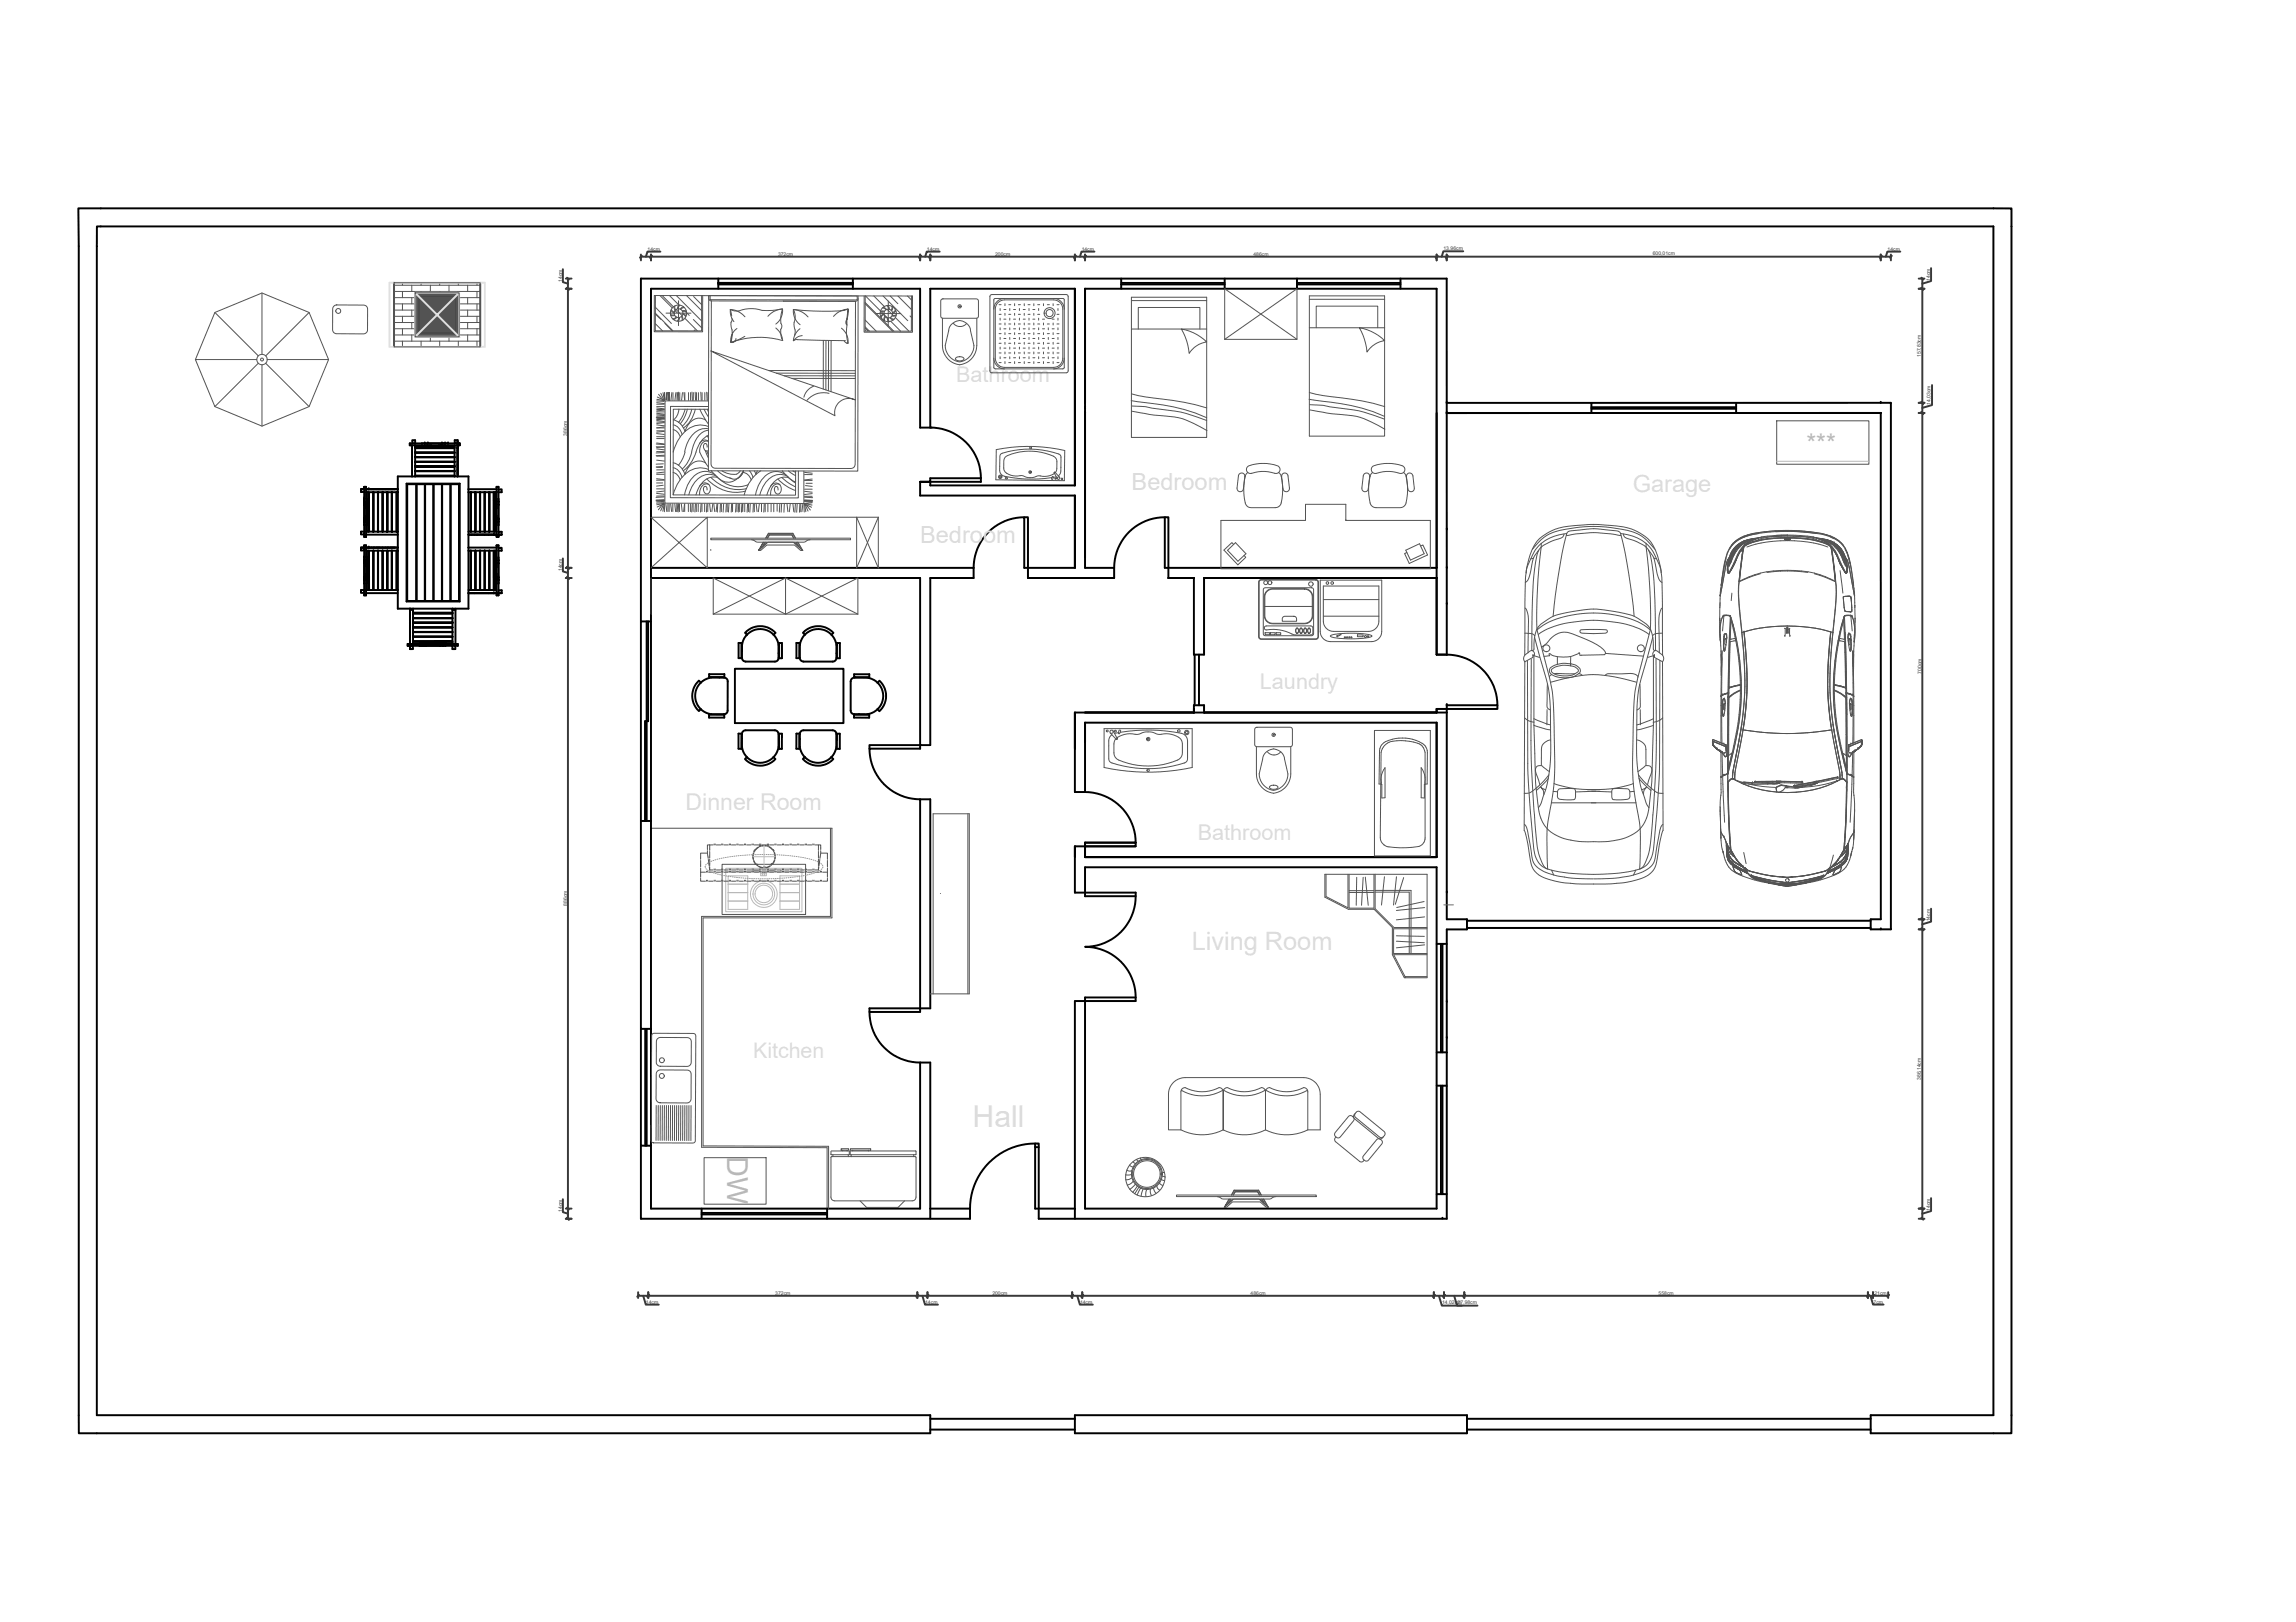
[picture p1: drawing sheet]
<svg xmlns="http://www.w3.org/2000/svg" width="297mm" height="210mm" viewBox="0 0 297 210" stroke-linecap="round" stroke-linejoin="round" font-family="sans-serif">
<defs><g id="words">
<text font-size="3.7" fill="#b9b9b9" x="94.1" y="149.6" transform="rotate(90 94.1 149.6)">DW</text>
<text font-size="3.3" fill="#b9b9b9" x="233.7" y="58.5">***</text>
<text font-size="3.1" fill="#dbdbdb" x="119" y="70.2">Bedroom</text>
<text font-size="2.8" fill="#dbdbdb" x="123.7" y="49.4">Bathroom</text>
<g font-size=".7" fill="#393939">
<text x="83.8" y="32.5">14cm</text>
<text x="100.7" y="33.1">372cm</text>
<text x="119.9" y="32.5">14cm</text>
<text x="128.7" y="33.1">200cm</text>
<text x="139.9" y="32.5">14cm</text>
<text x="162.2" y="33.1">486cm</text>
<text x="186.7" y="32.3">13,96cm</text>
<text x="213.8" y="33">600,01cm</text>
<text x="244.2" y="32.5">14cm</text>
<text x="72.7" y="36.5" transform="rotate(-90 72.7 36.5)">14cm</text>
<text x="249.7" y="36.4" transform="rotate(-90 249.7 36.4)">14cm</text>
<text x="248.5" y="46.2" transform="rotate(-90 248.5 46.2)">157,83cm</text>
<text x="249.8" y="52.4" transform="rotate(-90 249.8 52.4)">14,03cm</text>
<text x="73.4" y="56.4" transform="rotate(-90 73.4 56.4)">386cm</text>
<text x="72.7" y="73.9" transform="rotate(-90 72.7 73.9)">14cm</text>
<text x="248.6" y="87.2" transform="rotate(-90 248.6 87.2)">700cm</text>
<text x="73.4" y="117.2" transform="rotate(-90 73.4 117.2)">886cm</text>
<text x="249.7" y="119.2" transform="rotate(-90 249.7 119.2)">14cm</text>
<text x="248.5" y="139.8" transform="rotate(-90 248.5 139.8)">386,14cm</text>
<text x="72.7" y="156.8" transform="rotate(-90 72.7 156.8)">14cm</text>
<text x="249.7" y="156.7" transform="rotate(-90 249.7 156.7)">14cm</text>
<text x="100.3" y="167.6">372cm</text>
<text x="128.4" y="167.6">200cm</text>
<text x="161.8" y="167.6">486cm</text>
<text x="214.6" y="167.6">558cm</text>
<text x="242.5" y="167.6">21cm</text>
<text x="83.6" y="168.7">14cm</text>
<text x="119.7" y="168.7">14cm</text>
<text x="139.7" y="168.7">14cm</text>
<text x="186.6" y="168.8">14,02cm</text>
<text x="188.6" y="168.8">27,98cm</text>
<text x="242.4" y="168.7">7cm</text>
</g>
</g></defs>
<!-- layer: Planta -->
<g fill="none" stroke="#000" stroke-width=".25">
<path d="M92.9 36.6h17.4h-17.4M92.9 36.8h17.4M92.9 36.1v1.3M110.3 36.1v1.3M120.4 37.4h18.7v25.4h-18.7v-.4h6.5a6.6 6.6 0 0 0-6.5-7.1zM140.4 37.4v36.1h3.7M140.4 37.4h45.5v47.3h1.3M140.4 37.4v14.7M145.1 36.6h13.3M145.1 36.8h13.3M145.1 36.1v1.3M158.4 36.1v1.3"/>
<path d="M167.8 36.6h13.4M167.8 36.8h13.4M167.8 36.1v1.3M181.2 36.1v1.3M120.5 55.3h-1.5v-17.9h-34.8v119h34.8v-18.9M140.4 53.5h.1M140.4 52.1h.1M140.4 52.7h.1M140.4 52.9h.1M140.4 53.5v18.7M187.2 53.4h.1M187.2 52.1h.1"/>
<path d="M187.2 53.4h56.1M187.2 52.1h57.4v68.2h-2.6v-1.3h1.3v-65.6M205.9 52.7h18.7M205.9 52.9h18.7M205.9 52.1v1.4M224.6 52.1v1.4M243.3 52.1h.1M243.3 53.4l-56.1 .1M84.2 74.8h34.8v22.1h-6.5a6.5 6.5 0 0 0 6.5 6.5M84.2 73.5h41.8M119 62.4v1.7h20.1v9.4h-6.6v-6.6a6.6 6.6 0 0 0-6.5 6.6M126 73.5v1.3h-5.6v21.6h-7.9v.5"/>
<path d="M126.9 61.9h-6.5v.5h-1.4h1.4M132.5 66.9h.5v7.9h11.1v-1.3M144.1 73.5a6.5 6.5 0 0 1 6.6-6.6v6.6h35.2M150.7 66.9h.5v7.9h3.3v9.9h1.3v-9.9h30.1M187.2 73.5h.1M187.2 78.2h.1M187.2 68.5h.1M82.9 80.4h1.3M83.7 80.4v25.8M83.8 80.4v12.9h-.3v12.9M140.4 92.2h46.8M154.5 92.2h-15.4v10.3h1.3"/>
<path d="M154.6 84.7v6.6M155.1 84.7v6.6M187.2 91.3h.1M187.2 84.7a6.6 6.6 0 0 1 6.5 6.6h-6.5M187.2 84.7v-48.6h-104.3v121.6h42.6v-1.3M187.2 91.3v27.7h2.6v1.3M193.7 91.3v.4h-7.8v.5h-30.1v-.9h-1.3v.9v-.5M82.9 106.2h1.3M119 103.4v27.6h-6.5a6.6 6.6 0 0 0 6.5 6.5M119 103.4h1.4v27.1h-7.9v.5M140.4 102.5a6.6 6.6 0 0 1 6.5 6.5h-6.5M140.4 109h6.5v.5h-6.5"/>
<path d="M140.4 102.5v-9h45.5v17.4h-45.5v-1.9M146.9 109.5h-7.8v6h7.8a6.6 6.6 0 0 1-6.5 7 6.6 6.6 0 0 1 6.5 7h-7.8v28.2M146.9 116h-6.5v-3.8h45.5v44.2h-45.5v-27.3h6.5M187.2 115.5h.1M189.8 119.2h52.2M82.9 133.1h1.3M83.5 133.1v15.2M83.7 133.1v15.2M119 137.5h1.4v20.2M185.9 122.1h1.3M185.9 136.2h1.3M186.4 122.1v14.1"/>
<path d="M186.6 122.1v14.1M187.2 134.3h.1M187.2 129.6h.1M189.8 120.3h-2.6v37.4h-52.8v-9.7h-.5M189.8 120.1h52.2M243.3 120.3h.1M82.9 148.3h1.3M90.8 157.2h16.2M90.8 157h16.2M90.8 156.4v1.3M107 156.4v1.3M120.4 156.4h5.1"/>
<path d="M125.5 156.4a8.4 8.4 0 0 1 8.4-8.4v8.4h5.2M133.9 148.4h.5M185.9 140.5h1.3M185.9 154.5h1.3M186.4 140.5v14M186.6 157.7h.1M186.6 140.5v14M120.4 183.1v2.4M139.1 183.1v2.4M189.8 183.1v2.4M242 183.1v2.4"/>
</g>
<!-- layer: Moveis -->
<g fill="none" stroke="#535353" stroke-width=".13">
<path d="M33.9 37.9v8M43.3 39.5h.3h3.4a.51 .51 0 0 1 .6 .5l-.1 2.7a.54 .54 0 0 1-.5 .5h-3.4a.52 .52 0 0 1-.6-.5v-2.7zM51 36.6h11.1v8.3h-11.1zM51 36.9h11.1M51 37.7h11.1M51 38.5h2.7M51 39.3h2.7M52.1 36.6v.3M52.1 37.7v.8M52.1 39.3v.8M53.3 36.9v.8M53.3 38.5v.8"/>
<path d="M53.7 37.9h5.7v5.7h-5.7zM54.5 36.6v.3M54.5 37.7v.2M55.7 36.9v.8M56.9 36.6v.3M56.9 37.7v.2M58.1 36.9v.8M59.3 36.6v.3M59.3 37.7v.2M59.4 38.5h2.7M59.4 39.3h2.7M60.5 36.9v.8"/>
<path d="M60.5 38.5v.8M61.7 36.6v.3M61.7 37.7v.8M61.7 39.3v.8M84.8 38.2v4.6h6v-4.5M84.8 39.8l2.1 2.1M85.4 38.2l1.6 1.7M85.7 38.2l1.4 1.5M86.6 38.2l1.2 1.3M87.2 39.7l.1 .5M87.3 39.6v.2l.1 .3M87.5 38.2l3.3 3.3"/>
<path d="M87.8 38.9v3.2M87.8 39.5l-.2 .5M88 39.5l-.2 .2-.1 .3M88.4 39.7l-.4 .3M88.5 39.8l-.4 .2M88.8 38.3l2 1.9M89.7 38.4l1.1 1M90.9 38.3v4.6h-6.3l.1-4.7 33.4 .1-.1 4.7h-6.2v-4.7M91.7 38.3l-.1 22.6 19.4 .1v-22.7M91.9 38.3h-.2v.4l.3 .2M91.9 38.3h19v.5h-19zM92 38.9v21.1l.1 .4 .4 .2h17.6l.4-.1 .1-.4 .1-21.1"/>
<path d="M92 38.9l18.7 .1M109.7 40v.7l-.3 1 .2 .4v-.7zM111 38.6v.2l-.3 .2M111.9 39.1l3.7 3.8M111.9 39.3l3.6 3.6M111.9 38.3v4.5l6 .1v-4.6M112 38.3l1.9 1.9M113 38.3l1.4 1.4M114.2 39.9h.2l.2 .2M114.2 38.3l3.2 3.2M114.3 39.8l.4 .3M114.7 39.5l.2 .2 .1 .3"/>
<path d="M114.9 39.5l.2 .5M114.9 39v3.2M115.2 38.3l1 1M115.4 39.6v.3l-.1 .2M115.5 39.7l-.1 .5M116.2 38.3l1.7 1.8M117.4 38.3l.5 .5M121.8 38.8l.2-.1h4.4l.2 .3v2l-.3 .2h-4.4l-.2-.3v-1.9zM124.1 39.6h.1v.1h-.1zM128.1 38.2l.2-.1h9.6l.2 .1 .1 .2v9.6l-.1 .2h-.2h-9.6h-.2v-.2v-9.6zM128.6 38.7h9v9h-9zM129 39.2l.6-.3 .4-.1h6.3a1.2 1.2 0 0 1 1.2 1.2v6.3a1.2 1.2 0 0 1-1.2 1.2h-6.3a1.2 1.2 0 0 1-1.2-1.2v-6.3v-.4z"/>
<path d="M129.3 39.4h.2M129.4 39.9v.3M130 38.6a1.38 1.38 0 0 0-1.4 1.4M130 39.3v.3M130.5 39.4h.3M130.6 39.9v.3M131.3 39.3v.3M131.7 39.4h.3M131.9 39.9v.3M132.5 39.3v.3M133 39.4h.3M133.1 39.9v.3"/>
<path d="M133.7 39.3v.3M134.2 39.4h.3M134.4 39.9v.3M135 39.3v.3M135.5 39.4h.3M136.2 39.3v.3M136.3 38.6a1.38 1.38 0 0 1 1.4 1.4M136.7 39.4h.3M136.9 39.9v.3M146.4 38.5h9.7v18.1h-9.7zM146.4 38.9h9.7M169.4 38.3h9.7v18.1h-9.7z"/>
<path d="M169.4 38.7h9.7M25.3 46.5l2.5-6.1 6.1-2.5 6.1 2.5 2.5 6.1-2.5 6.1-6.1 2.5-6.1-2.5-2.5-6.1h7.9M27.8 40.4l5.6 5.7M33.4 47l-5.6 5.6M33.9 47.2v7.9M34.4 47l5.6 5.6M34.6 46.5h7.9M40 40.4l-5.6 5.7M51 40.1h2.7M51 40.9h2.7M51 41.7h2.7M51 42.5h2.7"/>
<path d="M51 43.3h2.7M51 44.2h11.1M52.1 40.9v.8M52.1 42.5v.8M52.1 44.2v.7M53.3 40.1v.8M53.3 41.7v.8M53.3 43.3v.9M54.5 44.2v.7M55.7 43.6v.6M56.9 44.2v.7M58.1 43.6v.6"/>
<path d="M59.3 44.2v.7M59.4 40.1h2.7M59.4 40.9h2.7M59.4 41.7h2.7M59.4 42.5h2.7M59.4 43.3h2.7M60.5 40.1v.8M60.5 41.7v.8M60.5 43.3v.9M61.7 40.9v.8M61.7 42.5v.8M61.7 44.2v.7"/>
<path d="M84.8 40.5l2.3 2.3M84.8 40.6l.7 .7M84.8 41.9l.9 .9M84.9 54.1h1.1M84.9 57.5h1M84.9 57.8l1 .1M84.9 56.8h1M84.9 56.5h1M84.9 56.1l1 .1M84.9 59.5l1 .2M84.9 59h1M84.9 58.1l1 .1"/>
<path d="M84.9 58.4h1M84.9 57.3l1 .2M85 55.7h.9M85 54.4l.9 .1M85 55l.9 .1M85 54.6h.9M85 54h1M85 53.5l1 .1M85 53.7h.9M85 53.3h1M85 52.3h.9M85 52.8l1 .1"/>
<path d="M85 52.6h1M85 53h.9M85 51.9h.9M85 52.1l1 .1M85 51.7l1 .2M85 51.4l1 .4M85.2 51l.6 .7M85.5 50.9l.4 .9M85.9 57.8l-1 .1M85.9 54.1l-.9 .1h1M85.9 55.3l-.9 .1h.9M85.9 55.8l-1 .1"/>
<path d="M85.9 54.7l-.9 .1M85.9 58.9l-1 .1M85.9 58.6h-1M86 53.8l-1 .1M86 53.9l-1 .1M86 53.1l-1 .1M86 50.8v1l-.2-1M86 50.8v1M86 41.9l1 .9M86.2 40.5h3.2M86.3 50.8l-.1 1 .1-1M86.4 50.8v1v-1"/>
<path d="M86.6 50.8v1v-1M86.7 40.7l.3 .1 .3-.1M86.8 40.8h.5M86.8 40.1l.4 .4M86.9 40l.1 .3 .2 .1M86.9 50.8l-.1 1M87.1 50.8v1M87.1 59.9a2.06 2.06 0 0 1 1.5 1.5 1.97 1.97 0 0 1 2.3-1.7l.4 .2M87.1 55.6a1.33 1.33 0 0 1 .9 .9M87.1 55a1.49 1.49 0 0 1 1.1 1.2M87.3 40.2l.3 .3M87.4 50.8l-.1 1"/>
<path d="M87.5 40.1l.8 .7M87.5 41l-.2 .2-.3 .1M87.6 41.1l-.5 .2M87.6 50.8v1M87.6 50.8l.1 1M87.8 50.7v1.1M87.8 41.1l-.2 .5M87.8 52.9a1.75 1.75 0 0 1-.7 1.4 2.09 2.09 0 0 1 1.5 1.5 1.95 1.95 0 0 1 2.3-1.6l.4 .2M87.9 41.1l-.2 .5M87.9 50.8v1M88.1 41l.2 .2-.1 .3M88.2 40.9l.2 .5"/>
<path d="M88.3 40.2l.5 .1M88.3 50.8l-.1 1M88.3 40.3l.5 .1M88.3 40.7l.3 .1 .1 .2M88.3 40.6l.5 .3M88.5 50.8l.1 1v-1M88.6 41.2l1.6 1.6M88.6 58.5l-.4 1.1-.5 .6M88.6 53l-.4 1.1-.4 .6M88.7 40.3l.5 .5M88.9 52.9l-.4 1.3-.5 .6M89.1 50.8v1"/>
<path d="M89.3 50.8v1M89.5 53a4.2 4.2 0 0 1-1.2 2.1M89.5 50.7l.1 1.1M89.7 50.8v1M89.7 41.3l1.1 1.1M89.8 42.7l.1 .1M89.9 50.8l.1 1M90 53a3.8 3.8 0 0 1-1.6 2.4M90.1 50.8v1M90.4 50.8v1M90.5 57.4a.72 .72 0 0 1 1.2-.3 .96 .96 0 0 0-1.2 1.1 3.5 3.5 0 0 0 .7 1.5l.4 .7M90.5 53l1.2 1.9"/>
<path d="M90.7 50.8v1M90.8 50.8v1M91 57.8a.47 .47 0 0 0 .2 .4 .47 .47 0 0 0 .4 .1M91 57.8v-.2l.3-.2 .1 .1 .1 .4M91.1 53l.6 1M91.2 50.8v1M91.2 58.3l.4 1M91.4 50.8l.1 1M91.4 58.4l.2 .5M91.4 56.4l.3 .2M91.5 53l.2 .3M91.6 50.8v1"/>
<path d="M91.7 55.7a2.59 2.59 0 0 0-2.1 2.1 4.7 4.7 0 0 1-1.3 2.9M91.7 55.2a2.95 2.95 0 0 0-3.5 1.1l-.8 1.4-.3 .8M91.7 56.3a3.2 3.2 0 0 0-1.7 2.2 4.6 4.6 0 0 1-1.6 2.4M91.7 55.5a2.69 2.69 0 0 0-2.9 2.2l-.2 .8M91.7 53h-4.6v11l15.8 .1v-3.2M91.7 52.6h-5v11.8h16.6v-3.4M91.7 51.9h-5.7v13.2l18 .1v-4.2M92 45.4l18.6 6.3a1.85 1.85 0 0 0-1.9 .3 1.85 1.85 0 0 0-.7 1.8zM94.7 40.9l-.2-.9 .2 .2a1.65 1.65 0 0 0 1.3-.1l.9-.2 .8 .1a7 7 0 0 0 3.5 0 3.8 3.8 0 0 0-.1 2.3 1.23 1.23 0 0 0-.1 1.2l.1 .4M94.7 41.2l-.1 .7 .1 .8v.8l-.1 .8a1.89 1.89 0 0 1 .7-1.8M96.4 43.5l-1.8 .8h.4l.2-.2v-.3M96.4 41l-.7-.6-.6-.3-.6-.1 .1 .9 .4 .7"/>
<path d="M99.3 40.9l.8-.6 .5-.2 .6-.1-.1 .9a2.02 2.02 0 0 1-.7 1M99.4 47.9l11.3 .1M100.4 42.4l.6 .8 .3 .9a10.8 10.8 0 0 0-6.7 .2M100.4 48.3h10.3M101.4 48.6h9.3M102.4 49h8.3M103.5 42.5l-.6 .7-.3 .9 .5-.2 6.3 .2M103.8 43.4a1.34 1.34 0 0 0-1.1 .6M104.5 41l-.7-.6-.5-.2-.7-.1 .3 .8-.2 1.1 .2 .7-.1 .7M105.3 50l-.5 .2-.4 .4-.4 .8M106.5 44.1v6.3M106.9 44.1l-.1 6.4"/>
<path d="M107.2 44.1v6.5M107.3 50.9a2.81 2.81 0 0 0-2.9 .9M107.5 44.1v6.6M107.8 40.9l.7-.5 .6-.3 .6-.1a4.6 4.6 0 0 1-2.1 .3l-2.5-.1-2.5-.1 .2 .9 .3 .6 .4 .4M108.9 42.5l.2 .2a2.13 2.13 0 0 1 .6 1.7h-.2M109.6 42.1l-.1 .9 .2 1.4-.3-.1-.2-.2M111.9 42.3l.6 .5M111.9 42.5l.4 .3M111.9 41.4l1.5 1.5M113.3 40.6h3.2M114 40.4l.2 .2M114.3 40.6l-.4 .4"/>
<path d="M114.4 40.7l-.3 .1-.1 .3M114.4 40.7l.4 .4M114.4 40.4l-.3-.1-.2 .1M114.4 40.3h-.5M114.5 40.9l-.2 .6M114.6 41l-.2 .3 .1 .2M114.8 40l.7 .7M114.8 41.1l.2 .5M114.9 41.1v.3l.2 .2M115.1 41.1l.5 .3M115.2 41.1l.2 .2h.3M115.2 41.6l1.3 1.3"/>
<path d="M115.8 41.1l1.8 1.8M115.8 40.1l-.1 .2-.2 .1M115.9 40.2l-.4 .3M115.9 40.9h-.5M116 40.7l-.3 .1h-.2M117.7 40.9l.2 .2M121.9 41.2v3.5a2.38 2.38 0 0 0 2.6 2.4 2.52 2.52 0 0 0 1.9-2.4v-3.5M123 42.1a1.42 1.42 0 0 1 1.5-.5 1.42 1.42 0 0 1 1.1 1.2l.4 1.9a2.16 2.16 0 0 1-1.9 2.1 2.15 2.15 0 0 1-1.8-2.1l.5-2.1zM123.3 41.9a1.11 1.11 0 0 0 1.8 0M123.6 46.3l.6-.1a.47 .47 0 0 1 .5 .2 .71 .71 0 0 1-1.1 0zM128.6 46.3a1.4 1.4 0 0 0 1.4 1.4M128.9 58.2a21.1 21.1 0 0 1 8.8 .1v3.9l-8.9-.1z"/>
<path d="M129.3 40.7h.2M129.3 41.9h.2M129.3 43.2h.2M129.3 44.4h.2M129.3 45.7h.2M129.3 46.9h.2M129.4 41.2v.2M129.4 42.4v.3M129.4 43.7v.2M129.4 44.9v.3M129.4 46.2v.2M129.9 46.3h.2"/>
<path d="M129.9 45h.2M129.9 43.8h.2M129.9 42.6h.2M129.9 41.3h.2M129.9 40.1h.2M130 40.6v.2M130 41.8v.3M130 43v.3M130 44.3v.3M130 45.5v.3M130 46.8v.2M130.5 40.7h.3"/>
<path d="M130.5 41.9h.3M130.5 43.2h.3M130.5 44.4h.3M130.5 45.7h.3M130.5 46.9h.3M130.6 41.2v.2M130.6 42.4v.3M130.6 43.7v.2M130.6 44.9v.3M130.6 46.2v.2M131.1 46.3h.3M131.1 45h.3"/>
<path d="M131.1 43.8h.3M131.1 42.6h.3M131.1 41.3h.3M131.1 40.1h.3M131.3 40.6v.2M131.3 41.8v.3M131.3 43v.3M131.3 44.3v.3M131.3 45.5v.3M131.3 46.8v.2M131.7 40.7h.3M131.7 41.9h.3"/>
<path d="M131.7 43.2h.3M131.7 44.4h.3M131.7 45.7h.3M131.7 46.9h.3M131.9 41.2v.2M131.9 42.4v.3M131.9 43.7v.2M131.9 44.9v.3M131.9 46.2v.2M132.4 46.3h.2M132.4 45h.2M132.4 43.8h.2"/>
<path d="M132.4 42.6h.2M132.4 41.3h.2M132.4 40.1h.2M132.5 40.6v.2M132.5 41.8v.3M132.5 43v.3M132.5 44.3v.3M132.5 45.5v.3M132.5 46.8v.2M133 40.7h.3M133 41.9h.3M133 43.2h.3"/>
<path d="M133 44.4h.3M133 45.7h.3M133 46.9h.3M133.1 41.2v.2M133.1 42.4v.3M133.1 43.7v.2M133.1 44.9v.3M133.1 46.2v.2M133.6 46.3h.3M133.6 45h.3M133.6 43.8h.3M133.6 42.6h.3"/>
<path d="M133.6 41.3h.3M133.6 40.1h.3M133.7 40.6v.2M133.7 41.8v.3M133.7 43v.3M133.7 44.3v.3M133.7 45.5v.3M133.7 46.8v.2M134.2 40.7h.3M134.2 41.9h.3M134.2 43.2h.3M134.2 44.4h.3"/>
<path d="M134.2 45.7h.3M134.2 46.9h.3M134.4 41.2v.2M134.4 42.4v.3M134.4 43.7v.2M134.4 44.9v.3M134.4 46.2v.2M134.9 46.3h.2M134.9 45h.2M134.9 43.8h.2M134.9 42.6h.2M134.9 41.3h.2"/>
<path d="M135 41.8v.3M135 43v.3M135 44.3v.3M135 45.5v.3M135 46.8v.2M135.5 41.9h.3M135.5 43.2h.3M135.5 44.4h.3M135.5 45.7h.3M135.5 46.9h.3M135.6 42.4v.3M135.6 43.7v.2"/>
<path d="M135.6 44.9v.3M135.6 46.2v.2M136.1 46.3h.3M136.1 45h.3M136.1 43.8h.3M136.1 42.6h.3M136.1 41.3h.3M136.2 41.8v.3M136.2 43v.3M136.2 44.3v.3M136.2 45.5v.3M136.2 46.8v.2"/>
<path d="M136.7 40.7h.3M136.7 41.9h.3M136.7 43.2h.3M136.7 44.4h.3M136.7 45.7h.3M136.7 46.9h.3M136.9 41.2v.2M136.9 42.4v.3M136.9 43.7v.2M136.9 44.9v.3M136.9 46.2v.2M137.7 46.3a1.4 1.4 0 0 1-1.4 1.4"/>
<path d="M146.3 51.8l1.8 .3a25 25 0 0 1 8 2M146.4 51l1.8 .4 2.3 .3a29.8 29.8 0 0 1 5.6 1.1M146.4 42.6h9.7M146.4 53.2l2.9 .5a12.4 12.4 0 0 1 4.2 .7l2.6 1.3M146.4 52.5l1.8 .1 .8 .2a20.4 20.4 0 0 1 7.1 1.6M147.3 42.6v-2.8h7.9v2.8M152.8 42.6l1.6 .4 .9 .6 .8 .6a3.3 3.3 0 0 0-2.3 1.5l-.3-1.6zM158.4 43.9l9.4-6.5v6.5zM158.4 43.9v-6.5l9.4 6.5M169.4 51.7l1.7 .2a25 25 0 0 1 8 2M169.4 50.8a30.7 30.7 0 0 0 5.5 .9l2.8 .5 1.4 .4M169.4 42.4h9.7"/>
<path d="M169.4 53l2.9 .5a13.1 13.1 0 0 1 4.2 .7l2.7 1.3M169.4 52.4l1.8 .1 .8 .1a20.4 20.4 0 0 1 7.1 1.6M170.3 42.4v-2.8h7.9v2.8M175.9 42.4l1.5 .5 .9 .5 .8 .7a3.3 3.3 0 0 0-2.2 1.5l-.4-1.7zM229.9 54.5h11.9v5.6h-11.9zM84.2 74.8v4.7M84.9 64.8h1M84.9 64.2h1M84.9 63.8l1 .2M84.9 62.5h.8M84.9 63.3h1M84.9 62l1 .1"/>
<path d="M84.9 62.1h1M84.9 60.8h1M84.9 61.4h1M84.9 60.5h.8M85.7 60.4h-.8M85.7 65.3l-.5 .7M85.8 62.8l-.9 .1M85.8 60l-.9 .1M85.9 65.2l-.4 .9M85.9 65.1h-1M85.9 63.5l-1 .2M85.9 65.2l-.1 1"/>
<path d="M85.9 64.8h-1M85.9 65.2l-.9 .4M85.9 65.1l-.9 .2M85.9 64.9h-1M85.9 64.7h-1M85.9 64.3l-1 .1M85.9 61.1l-1 .1M86 65.2v1M86.1 65.2l.2 1M86.4 65.2v1M86.6 65.2v1M86.8 65.2l.1 1"/>
<path d="M87 65.2v1M87.1 61.1a1.33 1.33 0 0 1 .9 1M87.1 60.5a1.49 1.49 0 0 1 1.1 1.3M87.3 65.2l.1 1M87.6 65.2v1M87.7 65.2l-.1 1M87.8 65.2l-.1 1.1M87.9 65.2v1M88.1 65.2l.2 1M88.6 65.2l-.2 1M88.6 65.2v1M89.1 65.2v1"/>
<path d="M89.3 65.2v1M89.6 65.2l-.1 1.1M89.7 65.2v1M90 65.2l-.1 1.1M90.1 65.2v1M90.3 65.2v1M90.7 65.2l-.1 1.1M90.8 65.2v1M91.2 65.2v1M91.4 62a5 5 0 0 0 5 1.6M91.5 65.2l-.1 1.1M91.6 65.2v1"/>
<path d="M91.6 60.7a2.95 2.95 0 0 0-3.4 1.1l-.8 1.4-.3 .8M91.7 62.7a.81 .81 0 0 0-1.1 .7l-.1 .7M91.7 62.7a.74 .74 0 0 0-1.2 .2M91.7 62.7a.71 .71 0 0 1-.3 1.2 .53 .53 0 0 1-.4-.4 .53 .53 0 0 1 .3-.6l.1 .1 .1 .4M91.8 65.2l.1 1M92 71.2h.1M92 69.6h18v.2h-18zM92 61.8a4.9 4.9 0 0 0 4.5 1.4M92.2 65.2l-.1 1M92.3 79.5v-4.7l9.3 4.7 9.4-4.7v4.7M92.3 79.5l9.3-4.7 9.4 4.7M92.3 79.5h18.7"/>
<path d="M92.3 65.2l.2 1M92.5 61.5a2.23 2.23 0 0 0-3.4 .9l-.4 1.1-.1 .5M92.6 61.6a2.26 2.26 0 0 0-2.9 1.1l-.6 1.4M92.7 61.7a3.6 3.6 0 0 0 4.1 1M92.8 65.2l-.2 1M92.8 60.9l.4 .3a3.5 3.5 0 0 0 1.5 .7M92.8 61.8a2.24 2.24 0 0 0-2.5 1.6l-.3 .6M92.9 65.2l-.1 1.1M93.2 65.2v1.1M93.3 65.2v1M93.6 65.2v1.1M94 65.2l-.1 1.1"/>
<path d="M94.1 65.2v1M94.3 65.2l-.1 1.1M94.4 61.8a1.07 1.07 0 0 0 1.5-.4l.3-.5a1.71 1.71 0 0 1-.7 1M94.7 65.2l-.1 1.1M94.8 65.2v1M95.2 65.2v1.1M95.3 65.2v1M95.6 65.2l-.1 1.1M95.7 65.2v1M95.8 60.9a1.01 1.01 0 0 1-1.3 .5l-1.1-.5M96 65.2l-.1 1.1M96.1 65.2l-.1 1"/>
<path d="M96.1 65.2v1M96.1 61.1a1.25 1.25 0 0 1 1.1 1M96.2 60.9a2 2 0 0 1-3.2 1.1l-1-1.1M96.3 65.2v1M96.7 65.2v1.1M96.8 65.2v1M97 60.9l.4 .9M97.1 65.2l-.1 1.1M97.2 69.8l.8 .4h6l.8-.4M97.5 65.2l-.1 1.1M97.6 65.2v1M97.8 65.2l.1 1"/>
<path d="M98 60.9l-.2 .5-.2-.5M98.2 65.2l-.1 1M98.4 60.9a5.1 5.1 0 0 0-2.1 3.2M98.5 65.2v1M98.7 70.2l-.6 1 1.3-1h3.2l1.3 1h-.3l-.8-.7h-3.6l-.8 .7h-.3l.7-1M98.9 65.2l-.1 1.1M99 70.2l-.4 .6M99 65.2v1M99 70.2l-.3 .5M99 69.6l.4-.6h3.2l.3 .6M99.1 69.6l.3-.5h3.1l.4 .5M99.2 70.2l-.9 .9"/>
<path d="M99.3 69.6l.2-.4h3l.2 .4M99.3 69.6l.2-.4h2.9l.3 .4M99.3 65.2v1M99.4 69v.1M99.5 69.2h.1M99.7 63a.74 .74 0 0 1 1.2-.3 .81 .81 0 0 0-1.1 .7l-.1 .7M99.8 65.2v1M100.1 65.2v1M100.2 63.3v-.2l.3-.2 .1 .1 .1 .4M100.5 65.2v1M100.6 62l1.1 .9 1.2 .6M100.9 62.7a.71 .71 0 0 1-.3 1.2l-.2-.1-.2-.5"/>
<path d="M100.9 65.2l-.1 1.1M101.1 65.2v1.1M101.1 61.8l1.1 .8 .7 .4M101.2 61l.7 .7M101.5 65.2l-.1 1.1M101.6 74.8v4.7M101.7 61.5a2.23 2.23 0 0 0-3.4 1l-.4 1-.2 .6M101.8 65.2l.1 1M101.8 61.6a2.26 2.26 0 0 0-2.9 1.1l-.6 1.4M101.9 61.7l1 .8M101.9 61.7l.5 .4 .5 .3M102 60.9l.9 .6"/>
<path d="M102 61.8a2.24 2.24 0 0 0-2.6 1.6l-.2 .7M102.2 65.2l-.1 1M102.5 69.2h-.1M102.6 60.9l.3 .2M102.6 65.2l.1 1M102.6 69l-.1 .1M102.8 70.2l.9 .9M102.9 65.2l-.1 1.1M103 70.2l.3 .5M103 70.2l.4 .6M103.1 65.2v1.1M103.2 70.2l.7 1-.7-1"/>
<path d="M103.5 65.2l-.1 1.1M103.6 65.2v1M103.9 65.2l-.2 1M104 65.3v1M104.1 65.2l.2 1M104.1 65.2l.9 .4M104.1 61.4h1M104.1 61.1l1 .1M104.1 64.7l1 .1M104.1 64.9l1 .1M104.1 64.8l1 .1M104.1 64.2h1"/>
<path d="M104.1 64.3l1 .1M104.1 62.2h1M104.1 63.6l1 .1M104.1 63.3h1M104.1 65.2l.4 .9M104.2 62.8l.9 .1M104.3 65.3l.5 .7M104.3 62.5h.8M105.1 64.8h-1h1M105.1 65.1l-1 .1 1 .2M105.1 63.9l-1 .1M105.1 62l-1 .1"/>
<path d="M110.8 66.9v6.6l2.8-6.6v6.6zM113.6 66.9h-29.4l7.3 6.6v-6.6l-7.3 6.6M136.1 61.7h.2l-.2 .3h-.1zM136.4 61.1h.1zM136.5 61.1l.6 .7a.18 .18 0 0 1-.1 .2 .18 .18 0 0 1-.2-.1l-.4-.7M136.5 61.2l.2-.5v-1.3a1.22 1.22 0 0 0-.9-.6 7 7 0 0 0-5.7 .4l-.2 .3v1.2a1.76 1.76 0 0 0 2.1 .9l.2-.1a2.53 2.53 0 0 0 2.2 .1 2.54 2.54 0 0 0 2-.3M136.7 61.7l-.5 .1M136.9 61.6l.2-.1a1.22 1.22 0 0 0 .2-1v-1.3l-.1-.3a10.7 10.7 0 0 0-7.7-.1l-.1 .3-.1 1.3a.96 .96 0 0 0 .6 1.2l2.7 .4h1.7l1.8-.2M137 61.8h-.2v.1M158 67.3h10.9v-2h5.2v2h10.9v6.3h-27zM158.8 71.2l1-1 1.4 1.5-1 .9zM159.6 70.5l-.2-.3-1.1 1 1.8 1.9 1.1-1-.3-.2"/>
<path d="M160.3 61.3a.41 .41 0 0 1 .5-.1 .41 .41 0 0 1 .2 .5l-.1 1.6a.42 .42 0 0 1-.5 .3 .42 .42 0 0 1-.4-.4l.2-1.6zM161.1 65.1l.3 .4 .5 .2h3.3l.3-.2 .3-.4M161.4 60.4a4.9 4.9 0 0 1 4.1 0 .52 .52 0 0 1 0 .6 .52 .52 0 0 1-.6 .3 4.8 4.8 0 0 0-3.1 0 .52 .52 0 0 1-.5-.3 .52 .52 0 0 1 .1-.6zM161.4 61.1a1.19 1.19 0 0 0-.4 1.1l-.1 1.7 .2 1.2M162.9 75.1l.3-.1 7.2 .1 .2 .2-.1 7.3-.3 .1h-7.2l-.2-.3zM163 75.1h.2h7h.2l.1 .2v7.1l-.1 .2-.2 .1h-7l-.2-.1-.1-.2v-7.1zM163.5 76.1h.2h6h.2v.2v5.7v.2l-.2 .1h-6l-.2-.1-.1-.2v-5.7zM163.6 78.5h6.2M163.9 76.5l.3-.2 .4-.1h4.2a1.07 1.07 0 0 1 1 1v2.5a1.05 1.05 0 0 1-1 1h-4.2a1.07 1.07 0 0 1-1-1v-2.7zM163.9 76.5l.3-.2 .4-.1h4.2a1.01 1.01 0 0 1 1 1v2.5a1.01 1.01 0 0 1-1 1h-4.2a.99 .99 0 0 1-1-1v-2.6zM165.4 61.1a1.12 1.12 0 0 1 .5 1.1v1.7l-.1 1.2M165.9 61.3l.4-.1 .3 .3 .2 1.7a.42 .42 0 0 1-.3 .4 .42 .42 0 0 1-.5-.3l-.2-1.6z"/>
<path d="M166 79.9l.2-.1h1.3l.2 .2v.4h-1.8zM170.8 75.1h8v6.6a1.32 1.32 0 0 1-1.4 1.3h-5.3a1.32 1.32 0 0 1-1.3-1.3zM171.2 75.8h7.2v4.6a1.32 1.32 0 0 1-1.3 1.3h-4.6a1.34 1.34 0 0 1-1.3-1.3zM171.2 77.6h7.2M171.2 79.7h7.2M174.1 67.3h.1M176.5 61.3a.42 .42 0 0 1 .5-.1 .42 .42 0 0 1 .2 .5l-.2 1.6a.42 .42 0 0 1-.4 .3 .42 .42 0 0 1-.4-.4l.2-1.6zM177.3 65.1l.2 .4 .5 .2h3.3l.5-.3 .1-.3M177.5 60.4a4.9 4.9 0 0 1 4.1 0 .52 .52 0 0 1 .1 .6 .52 .52 0 0 1-.6 .3 5.4 5.4 0 0 0-3.3 0 .52 .52 0 0 1-.3-.9zM177.6 61.1a1.16 1.16 0 0 0-.4 1.1l-.1 1.7 .2 1.2M181.6 61.1a1.16 1.16 0 0 1 .4 1.1l.1 1.2-.2 1.7M181.9 71.2l1.7-.8 .7 1.3-1.8 .8z"/>
<path d="M182.1 61.3l.4-.1 .2 .3 .3 1.7a.42 .42 0 0 1-.4 .4 .42 .42 0 0 1-.5-.3l-.1-1.6zM183.8 70.7l.3-.2 .6 1.3-2.4 1.1-.6-1.3 .3-.1M197.3 78.7a2.61 2.61 0 0 1 .4 2.1v3.7M197.4 74.1a7.5 7.5 0 0 1 1.8-4.5 7.1 7.1 0 0 1 4.7-1.6 21.9 21.9 0 0 1 7.2 .5 5 5 0 0 1 3.5 4.1l.2 .8a22.2 22.2 0 0 1 .3 4.7v6.7M197.4 74.1l-.1 2.7v8M197.4 74.1a6.8 6.8 0 0 1 2.3-4 6.2 6.2 0 0 1 3-1.1 69.9 69.9 0 0 0-1.8 10.8M198.3 71.1a5.9 5.9 0 0 1 4.6-2.7 17.4 17.4 0 0 1 9 .7 6.4 6.4 0 0 1 2.2 2M198.4 72.2l-.6 2.5-.1 .4-.4 .3M199.1 71.2l-.1 .2a17.8 17.8 0 0 0-.7 4.6l-.1 8.2 .2-.1a5.1 5.1 0 0 1 .6-3 6.8 6.8 0 0 1 4.5-2 12.5 12.5 0 0 1 6 .1 5.8 5.8 0 0 1 4 2.2 6.8 6.8 0 0 1 .4 2.7l.3 .1v-3.3a42.1 42.1 0 0 0-.7-9.1l-.2-.6M199.4 70.3v.3a73.3 73.3 0 0 0-.6 10.9M202.3 69.1a.73 .73 0 0 1-.7 .7 5 5 0 0 0-2.4 1.3l-.8 1.1-.3 .1M202.7 69.3a18.6 18.6 0 0 1 5.7-.2l1.3 .2"/>
<path d="M202.7 69a.69 .69 0 0 1 .8-.3 16.5 16.5 0 0 1 5.9 .1l.3 .2M209.7 69a68.5 68.5 0 0 1 1.7 10.8M209.7 69a5.3 5.3 0 0 1 4.8 3.7l.3 .9 .1 .5M210 69.1a.73 .73 0 0 0 .7 .7 5 5 0 0 1 2.5 1.3l.8 1.1 .3 .1M213 70.3v.3a73.3 73.3 0 0 1 .5 10.9M214 72.2l.5 2.5 .2 .4 .3 .3M215 78.7a2.36 2.36 0 0 0-.4 1.7l.1 4.1M222.5 80v1.9l.1 1.1M222.5 78.6v1.7M222.5 78.6h.1M222.5 78.1v.5M222.5 77.1v1.4"/>
<path d="M222.6 77.1h.1M222.6 77.1h-.1M222.6 76.8v.3M222.7 75.8h.1M222.7 75.8l-.2 1.3M222.9 79.8a5.9 5.9 0 0 0-.3 3.3M222.9 79.8h.1M222.9 79.7v.1M223 79.7l-.2 1.9M223 79.7h.6l.2 .1M223 79.7h.9M223 79.7h-.1"/>
<path d="M223 79.6a4.3 4.3 0 0 0-.4 3.1v.4v-.4M223 79.6h.1M223.1 79.6h.7l.1 .2M223.2 73.4l-.7 3.7M223.3 72.3l-.6 3.5M223.4 79.6h-.3M223.5 73.9l.1 .3M223.5 73.6v.3M223.5 73.9h.1M223.5 73.3v.6M223.5 73.9v.2M223.5 73.3h.1"/>
<path d="M223.5 73.3v.5l.1 .4M223.5 72.4h.1M223.5 74.1h.1M223.5 74.1l.1 .1M223.5 72.9v.4M223.6 72.9h.1M223.6 72.9l-.1 .4M223.6 72.4h-.1M223.6 74.2h.1M223.6 72.5l-.1 .4M223.7 74.1l-.1 .1M223.7 72.2l-.1 .1"/>
<path d="M223.7 72.2l-.3 .6-.2 .6M223.7 72.2l-.2 .7M223.7 72.8l.1-.1-.1 .5M223.7 72.8v.4M223.7 72.1l-.2 .5-.3 .8M223.7 72.1h.1M223.7 72.1l-.1 .4M223.8 72.1l-.1 .4M223.8 72.7l.1 .2M223.8 72.4l-.1 .4M223.8 73.9l-.2 .3M223.8 79.7h.1"/>
<path d="M223.8 71.8l-.1 .3M223.9 79.7l-.3 9.9M223.9 73.9l-.3 .3zM223.9 73.9l-.2 .2M223.9 79.8h.1M223.9 79.7v.1M223.9 72.5l-.1 .2M223.9 72.5l-.1 .1M223.9 79.8v.1M223.9 72.9l-.2 .3M223.9 72.6l-.1 .1M223.9 72.6l.1 .1"/>
<path d="M223.9 79.8a32.1 32.1 0 0 1 .3 17.5l-.7 2.8M223.9 72.1l-.1 .3M223.9 72.4v-.1v.2M223.9 72.3l-.1 .1M223.9 71.8a3.5 3.5 0 0 0-.3 2.4M223.9 80v.2M223.9 80a32.6 32.6 0 0 1 .3 17.3l-.6 2.4M223.9 79.9v.1M223.9 80h.1M223.9 72.4v.2M223.9 72.4l.1 .1M224 72.2v-.1l-.1 .2"/>
<path d="M224 72.7l-.1 .2M224 72.2l-.1 .1M224 72.2v.1M224 72.1h-.1M224 72.3l-.1 .1M224 72.2l-.2 .5M224 71.9l-.1 .2M224 73.7l-.1 .2M224 71.5l-.1 .3M224 71.5l-.3 .6M224 72.2h.1M224 72v.2"/>
<path d="M224 72v.1M224 72v-.1v.2M224 72.1v.2M224 72.1v.1M224 72.1l.1 .2M224 71.9h.1M224.1 76.8l-.1 .9M224.1 71.8l-.1 .2M224.1 71.8l-.1 .1M224.1 73.5l-.1 .1M224.1 73.5l-.1 .2M224.1 71.7v-.1l-.1 .3"/>
<path d="M224.1 71.9v.1M224.1 73.5l-.2 .4M224.1 73.5l-.4 .6M224.1 71.3l-.3 .5M224.1 71.9l-.1 .2M224.1 71.9l.1 .1M224.1 71.3l-.1 .2M224.1 72.3l-.1 .4M224.2 71.4l-.1 .2M224.2 71.4h.1M224.2 71.6l-.1 .2M224.2 71.4l-.2 .5"/>
<path d="M224.2 71.6h-.1M224.2 71.5v-.1l-.1 .2M224.2 71.7l-.1 .2M224.2 71.7v.1M224.2 71.7l.1 .1M224.2 73.2l-.1 .3M224.2 73.2l-.2 .5M224.3 71.4l-.1 .2M224.3 71.4h-.1M224.3 71.2h.1M224.3 71.2l-.1 .2M224.3 71l-.2 .3"/>
<path d="M224.3 71.8l-.2 .5M224.4 71.5l-.1 .1M224.4 71.5l-.2 .2M224.4 71.5v.1M224.4 71.3v-.1l-.2 .2M224.4 71.2h.1M224.4 72.9l-.2 .3M224.4 72.9l-.3 .6M224.5 71l-.1 .2M224.5 71.3l-.1 .1M224.5 71.3l-.1 .2M224.5 71.3l.1 .1"/>
<path d="M224.5 71h.1M224.6 71l-.3 .4M224.6 71.4l-.3 .4M224.6 70.8l-.4 .5-.3 .5M224.6 71.3l-.5 .9-.2 .6M224.7 70.8l-.2 .2M224.7 72.4l-.6 1.1M224.7 71.1l-.2 .2M224.7 71.1h-.1M224.7 71.1l.1 .1M224.7 70.8h.1M224.7 70.7l.9-.6 .9-.3a4.1 4.1 0 0 0-2.7 2.9l.1-.6a2.98 2.98 0 0 1 .8-1.4z"/>
<path d="M224.7 70.8l-.1 .2M224.8 70.5l-.7 .8M224.8 70.5l-.5 .5M224.8 70.9h.1M224.8 70.9l-.1 .2M224.8 70.6l-.1 .2M224.8 70.6h.1M224.9 70.6l-.2 .2M224.9 70.6h.1M224.9 70.9l-.3 .5M225 75.3l.2-2-.2 2a32.5 32.5 0 0 0 .4 6.5M225 70.7h.1"/>
<path d="M225 75.2l.1 .1M225 70.7l-.2 .2M225 70.7l.1 .1M225 75.2a14.3 14.3 0 0 1 11.8-.3l.6 .3M225 75.2h.1M225.1 75.3h-.1M225.1 70.4l-.3 .2M225.1 70.4h.1M225.1 70.5l-.2 .1M225.1 70.8l-.2 .1M225.1 71.4l-.9 1.8M225.1 71.4l-.7 1.5"/>
<path d="M225.2 70.2l-.4 .3M225.2 70.2l-.9 .8M225.2 70.3l-.8 .7-.5 .8M225.2 70.5l-.2 .2M225.2 70.5v.1M225.2 70.5l.1 .1M225.3 70.3l-.2 .1M225.3 70.3h.1M225.3 70.6l-.2 .2M225.3 72.3h.1M225.3 70.3l-.6 .5M225.4 71v.1"/>
<path d="M225.4 70.4h.1M225.4 70.4a4 4 0 0 0-1.4 1.8M225.4 70.4l-.2 .1M225.4 71.2l-.1 .2M225.4 71.8l-.2 1.5M225.4 71.8l-.4 3.4M225.5 70.9l-.7 .9-.6 1.4M225.5 70.9l-.3 .5M225.5 71.3a30 30 0 0 0-.6 6.3l.1 1.3a61.9 61.9 0 0 1 .5 12.9l-.3 2.6-1 5.6-.1 .7M225.5 70.4l-.2 .2M225.5 70.2l-.2 .1M225.5 70.2h.1"/>
<path d="M225.5 71.1l-.1 .7M225.5 70.8v.1M225.6 70.9l-.1 .2M225.6 70l-.4 .2M225.6 69.5a3.6 3.6 0 0 0-2.3 2.8l-.6 3.4a15.8 15.8 0 0 1 1-4.8l.3-.3M225.6 70.2l-.1 .1M225.6 70.2l-.2 .2h.1M225.6 70.2l.1 .1M225.6 69.5l-1.1 .7-.7 .9M225.6 70.7l-.1 .6M225.7 70.7l-.2 .6M225.7 70.3l-.2 .1"/>
<path d="M225.7 70.6l-.6 .8M225.7 70.6h.1M225.7 70.7h.1M225.7 70.6l-.1 .1M225.7 70.1l-.2 .1M225.7 70.6v.1M225.7 70.1h.1M225.7 70.1l-.3 .3M225.7 70.1v.1M225.7 70l-.2 .2M225.7 70v.1M225.8 70.5l-.1 .1"/>
<path d="M225.8 70.5h.1M225.9 70.2h-.3M225.9 70l-.2 .1M225.9 70h.1M226 70h.1l-.4 .1M226 70l-.3 .1M226 70.3l-.3 .3M226 70.3l-.3 .3a6.6 6.6 0 0 0-1.3 2.3M226 70.3l-.2 .2M226 70l-.1 .1M226 70l.1 .1M226 70.8a17 17 0 0 1 10.5 0"/>
<path d="M226 70h-.3M226 70h-.1M226.1 69.8l-.9 .4M226.1 69.9l-.5 .1M226.1 70.1l-.4 .2M226.1 69.9a3.1 3.1 0 0 0-1.5 .9M226.1 69.9l-.9 .4M226.1 69.2a3.9 3.9 0 0 0-2.1 1.4M226.1 69.2l-1.3 .6-.8 .8M226.2 69.9l-.3 .1M226.2 70.2h.1M226.2 70.2l-.2 .1"/>
<path d="M226.2 70h-.2M226.2 70h.1M226.3 69.9l-.3 .1M226.3 69.9h-.1M226.3 69.9l-.2 .1M226.4 69.9l-.2 .1M226.4 69.9h.1M226.5 69.9h-.3M226.5 69.9h-.1M226.7 69.7l-.6 .2M226.9 69.8l-.8 .3M226.9 69.8h-.3"/>
<path d="M226.9 69.8l-.4 .1M226.9 69.7l-.8 .2M227.1 69.8a9.8 9.8 0 0 1 3.4-.4h1.5a9.8 9.8 0 0 1 3.4 .4l.9 .4M227.3 69.7a3.8 3.8 0 0 0-2.8 2.7l-.7 1.5-.2 .1a2.96 2.96 0 0 1 .3-2.2M227.3 69.7l-1.2 .2M227.3 69.9l-1.1 .4-.5 .3M227.3 69.9v.1M227.3 70a19.9 19.9 0 0 1 7.9 0M227.3 70l-1.1 .3-.5 .3M227.3 69.9a4.6 4.6 0 0 1 1.9-.4 14.8 14.8 0 0 1 5.5 .2l.5 .2M227.3 69.9h.1M227.3 69.7h.1"/>
<path d="M227.5 69.6l-1.3 .6M227.5 69.6l-1.5 .7M227.5 68.9l-1.4 .3M227.5 69.1l-1.9 .4M227.5 69.6l-.8 .1M227.5 69.6h.1M227.7 74.2l-1.4 .5-1.2 .6M228.6 74.1l2.6-.2 2.7 .2M230.5 68.7l-3 .2M230.5 68.7h1.5M230.5 68.8h1.5M230.5 68.8l-2.3 .1a8.9 8.9 0 0 0-2.6 .6"/>
<path d="M230.5 68.8h-.8M230.9 69.8l.2 .1M230.9 69.8h.1M231 69.7h.1M231 69.7l-.1 .1M231 69.7l.2 .1M231 69.7h.3M231.2 69.9h.1M231.2 69.7h-.2M231.2 69.7h-.1M231.2 69.7h.1M231.2 69.8h.1"/>
<path d="M231.2 69.9v-.1v.1M231.2 69.9h-.1M231.2 69.6a10.9 10.9 0 0 1 5.6 1.1l-.1-.1M231.2 69.6a10.9 10.9 0 0 0-5.5 1.1v-.1M231.2 69.2a17.8 17.8 0 0 1 4.6 .5M231.2 69.6a10.6 10.6 0 0 1 5.6 1.1l.1 .4M231.2 69.2a13.4 13.4 0 0 0-3.7 .4M231.2 69.6a10.6 10.6 0 0 0-5.5 1.1l-.2 .4M231.2 68.7h-.7M231.2 69.2v.1M231.2 69.8v.1M231.2 69.3h-1.4"/>
<path d="M231.2 69.8l.1 .1M231.3 69.7h-.1h.1M231.3 69.7l.3 .1M231.3 69.9h.1M231.3 69.7h.2M231.3 69.9h-.1M231.5 69.7h.1M231.5 69.7l-.3 .1M231.5 69.7l-.2 .1 .2-.1M231.5 69.7v.1M231.5 69.8h.1M231.5 69.8l-.1 .1"/>
<path d="M231.6 69.8l-.2 .1M231.6 69.8h.1M232 68.8a14.5 14.5 0 0 1 5.3 .9 3.9 3.9 0 0 1 2 3.2l.5 2.8a15.8 15.8 0 0 0-1.1-4.8l-.2-.3M232 68.7l3 .2M232 68.8l3 .3M234.5 69.5l.3 .1M234.7 74.2l1.4 .5 1.3 .6M234.9 69.6h.1M235 68.9l1.3 .3M235 69.6h.1M235 69.6l.8 .1M235 69.6l.4 .2"/>
<path d="M235.1 69.7h.1M235.2 69.9h.1M235.2 70l1.1 .3 .4 .3M235.2 69.9l1.1 .4 .4 .3M235.2 69.9v.1M235.2 69.7a3.8 3.8 0 0 1 2.8 2.7l.7 1.5 .1 .1a2.56 2.56 0 0 0-.1-1.9l-.2-.3M235.2 69.7l.5 .1M235.4 69.8l.9 .4M235.5 69.7l.9 .2M235.6 69.8l.8 .3M235.6 69.8l.6 .1M235.6 69.8l.4 .1"/>
<path d="M235.8 69.7l1.1 .3M235.8 69.7l.6 .1M236 69.8a3.2 3.2 0 0 1 2.7 2.9 4.1 4.1 0 0 0-2.7-2.9zM236 69.9h.3M236 69.9h.1M236.1 69.9l.2 .1M236.1 69.9h-.1M236.1 69.9l.3 .1M236.2 69.9l.3 .1M236.2 69.9h.1M236.3 70h.2M236.3 70h-.1"/>
<path d="M236.3 70.2l.2 .1M236.3 70.2h.1M236.3 69.9l.2 .1M236.3 69.2a3.9 3.9 0 0 1 2.2 1.4M236.3 69.2l1.4 .6 .8 .8M236.4 69.9a3.2 3.2 0 0 1 1.5 .9M236.4 69.9l.9 .4M236.4 70.1l.4 .2M236.4 69.8l.9 .4M236.4 69.9l.5 .1M236.5 70v.1M236.5 70l.2 .1"/>
<path d="M236.5 70l-.1 .1M236.5 70.3a8.9 8.9 0 0 1 1.9 3.2M236.5 70.3l.2 .2M236.5 70h-.1l.3 .1M236.5 70h.1M236.6 70.2h.3M236.7 70.5l.1 .1M236.7 70.5h.1M236.7 70.1l.2 .1M236.7 70.1h.1M236.7 70.1l.4 .3M236.7 70.1v.1"/>
<path d="M236.7 70.1l.3 .1M236.7 70.6h.1M236.8 70.1l.2 .1M236.8 70.6l.2 .7M236.8 70.6h.1M236.8 70.7h.1M236.8 70.6l.5 .8M236.8 70.3l.2 .1M236.9 70.2v.1M236.9 70.2l.2 .2h-.1M236.9 70.2l-.1 .1M236.9 70l.4 .2"/>
<path d="M236.9 70.9v.2M236.9 70l.7 .5 .6 .5M236.9 70.2l.2 .1M236.9 71.1l.1 .7M236.9 70.8l.7 1 .8 1.7M237 70.2l.2 .1M237 70.2h-.1M237 70.2h.1M237 70.4l.2 .2M237 71.3v.2M237 71.5l.5 3.8-.2-2M237 71.8l.4 3.4"/>
<path d="M237 71.5l.3 1.8a22.1 22.1 0 0 1 0 7 49.2 49.2 0 0 0-.1 13.4l.3 2.3M237.1 70.4h.1M237.1 70.4a4 4 0 0 1 1.4 1.8M237.1 70.4l.2 .1M237.1 71v.1M237.1 72.3h.1M237.1 70.3l.6 .5M237.2 70.3l.2 .1M237.2 70.3h.1M237.2 70.3h-.1M237.2 70.6l.3 .3M237.3 70.3a3.9 3.9 0 0 1 1.5 3.9"/>
<path d="M237.3 70.5l.1 .2M237.3 70.5v.1M237.3 70.5l-.1 .1M237.3 70.2h.1M237.3 70.2l.8 .8M237.3 70.2l.3 .3M237.3 71.4l.8 1.7-.3-.7M237.3 71.4l1.1 2.1M237.4 70.4h-.1M237.4 70.5l.2 .1M237.4 70.4l.2 .2M237.4 70.4h.1"/>
<path d="M237.4 75.3a22.8 22.8 0 0 1-.2 5.8l-.1 .7M237.4 70.7h.1M237.4 75.2v.1M237.4 70.7l.2 .2M237.4 70.7v.1M237.5 70.9l.4 .5M237.6 70.6l.2 .2M237.6 70.6h.1M237.6 70.6h-.1M237.6 70.9h.1M237.6 70.9l.2 .2M237.6 70.9h-.1"/>
<path d="M237.6 70.5h.1M237.6 70.5l.6 .5 .3 .5M237.7 70.8l.2 .2M237.7 70.8h.1M237.8 70.8l.1 .2M237.8 71.1l.2 .2M237.8 71.1h.1M237.8 71.1l-.1 .1M237.8 70.8h.1M237.9 70.8l.4 .5 .2 .5M237.9 71.3l.4 .9 .2 .6M237.9 71.4l.2 .4"/>
<path d="M237.9 71l.3 .4M237.9 71h.1M237.9 72.6l.5 .9M237.9 71l.2 .2M238 71.3v.1M238 71.3l.1 .2M238 71.3l-.1 .1M238 71l.1 .2M238.1 73.8l.3 3M238.1 71.2h.1M238.1 73l.3 .5M238.1 71.3v-.1l.1 .2"/>
<path d="M238.1 71.5l.1 .1M238.1 71.5l.1 .2M238.1 71.5l-.1 .1M238.1 71.8l.2 .5M238.1 71l.4 .5M238.2 71.2h.1M238.2 71.2v.2M238.2 71.2l.1 .2M238.2 71.4l.1 .2M238.2 71.4h.1M238.2 71.5v-.1l.2 .2M238.2 71.7l.2 .2"/>
<path d="M238.2 71.7l.1 .1M238.2 71.7l-.1 .1M238.3 71.4l.1 .2M238.3 71.4h.1M238.3 71.6l.1 .2M238.3 71.4l.2 .5M238.3 71.6h.1M238.3 72.3l.2 .4M238.4 71.9v.1M238.4 71.7v-.1v.3M238.4 73.5l.2 .4M238.4 73.5l.4 .7"/>
<path d="M238.4 71.9v.2M238.4 71.9l-.2 .1M238.4 73.5l.1 .2M238.4 73.5v.1M238.4 71.8l.1 .2M238.4 71.8v.1M238.4 72v-.1l.1 .2M238.4 72.1l.1 .2M238.4 72.1l.1 .1M238.4 72.1l-.1 .2M238.4 71.9h.1M238.5 77.3h.1"/>
<path d="M238.5 72v.2M238.5 72v.1M238.5 77.4l.1 1.2M238.5 72.2h.1M238.5 71.5l.3 .8M238.5 73.7l.1 .2M238.5 73.7l.2 .3M238.5 77.2v.2M238.5 71.9l.1 .2M238.5 72.2v-.1l.1 .2M238.5 72.7l.1 .2M238.5 80h.1"/>
<path d="M238.5 72.2l.1 .1M238.5 72.2v.1M238.5 72.1h.1M238.5 72.3v.1M238.5 72.2l.2 .5M238.5 72.4l.1 .2M238.5 72.4l-.1 .1M238.6 80a32.3 32.3 0 0 0-.3 17.3l.5 2.4M238.6 79.9v.1M238.6 80h.1M238.6 80v.2M238.6 72.4v-.1v.2"/>
<path d="M238.6 72.3l.1 .1M238.6 78.6v.3M238.6 79.8a32.1 32.1 0 0 0-.4 17.5l.7 2.8M238.6 72.1l.1 .3M238.6 79.8h.1M238.6 72.9l.2 .3M238.6 72.6l.1 .1M238.6 72.6l-.1 .1M238.6 71.8l.1 .3M238.6 79.8v.1M238.6 73.9l.2 .3zM238.6 73.9l.3 .3"/>
<path d="M238.6 79.7l.5-.1 .4 .1M238.6 79.7l.3 9.9M238.6 72.5l.1 .2M238.6 72.5l.1 .1M238.6 79.7h.1M238.6 79.7v.1M238.6 78.9l.1 .2M238.7 72.4v.4M238.7 72.7l-.1 .2M238.7 71.1l.3 .5 .3 1.3M238.7 72.1h.1M238.7 74.1h.1"/>
<path d="M238.7 72.1l.1 .4M238.7 79.1h.1M238.7 74l.1 .2M238.7 79.1h.2M238.7 72.8v-.1l.1 .5M238.7 72.8l.1 .4M238.8 79.1h.6M238.8 79.1h.1M238.8 72.5l.1 .4M238.8 74.2h.1M238.8 72.3l.3 .5 .1 .6 .7 3.7M238.8 72.3l-.1-.2 .1 .4"/>
<path d="M238.8 72.3h.1M238.9 72.3l.2 .7 .8 4.1M238.9 74.2h.1M238.9 79.1h.6M238.9 79.1h.2M238.9 72.4h.1M238.9 72.9l.1 .4M238.9 74.1v.1M238.9 74.1h.1M239 73.3h.1M239 73.3v.5l-.1 .4M239 73.3l-.1 .8"/>
<path d="M239 73.9l-.1 .3M239 73.6v.2M239 77.2h.4l.1 .2-.1-.2M239.1 77.2h-.6M239.1 77.2h-.6v.2M239.2 77.2h.1M239.3 77.2h.1M239.3 79.1h.1M239.4 79.6h.1a3 3 0 0 1 .5 2.4l-.1 1M239.4 77.2h.1M239.4 79.6h-.7l-.1 .2M239.4 79.1l-.1 .1"/>
<path d="M239.4 79.6h.1M239.4 79.7l.2 1.9M239.4 79.7h-.5l-.3 .1M239.4 79.7h.1M239.5 77.7v-.3v.3M239.5 79.1h-.1M239.5 79.7l.1 .1M239.6 78.3l-.1-.6 .1 .6M239.6 78.6v-.3v.3M239.6 78.6v.5M239.6 79.1h-.1M239.6 78.9v.2"/>
<path d="M239.6 79.8a6.2 6.2 0 0 1 .3 3.3M239.6 79.8h.1M239.7 75.4l.1 .4M239.8 75.8l.1 1.3M239.8 75.8h.1M239.9 77.1h.1M239.9 77.1l.1 3M240 80v.5M142.8 94.3h11.4v5a27 27 0 0 1-11.4 0zM144 94.6l-.1 .3h-.2M144.4 95.7h.1v-.1v.1zM144.5 95.5a3.4 3.4 0 0 1 2.7-.5 2.94 2.94 0 0 1 2.7 0 3.3 3.3 0 0 1 2.9 .7l.2 .6v1.1l-.2 .6a1.61 1.61 0 0 1-1.1 .6 9.3 9.3 0 0 1-7.3-.5l-.2-.3-.1-.4v-1.3l.3-.5"/>
<path d="M144.5 95.6l-.5-1a.23 .23 0 0 0-.3-.1 .23 .23 0 0 0-.1 .4l.8 .8M144.7 94.8l-.5 .1M144.8 94.5h.1l.1 .1-.2 .4-.1-.1zM144.9 94.8a19.9 19.9 0 0 1 8.3 .2l.3 .3a1.69 1.69 0 0 1 .1 1.2v1.7l-.1 .4a14.4 14.4 0 0 1-9.9 0l-.2-.4 .1-2.5 .1-.3 .2-.3M162.4 94.2l.2-.1h4.4l.2 .3v2.1l-.3 .1h-4.4l-.2-.2v-2zM162.5 96.6v3.5a2.39 2.39 0 0 0 2.6 2.5 2.53 2.53 0 0 0 1.9-2.5v-3.5M163.6 81.1l.2-.1h5.8l.2 .2v.7l-.1 .3-2.3-.1a5.8 5.8 0 0 0-3.6-.6l-.2-.1zM163.6 97.5a1.43 1.43 0 0 1 1.6-.5 1.43 1.43 0 0 1 1 1.3l.4 1.8a2.16 2.16 0 0 1-1.8 2.2 2.15 2.15 0 0 1-1.9-2.2l.5-2.1zM163.7 81.9h.6v.2h-.6zM164 97.3a1.11 1.11 0 0 0 1.7 0M164.4 81.9h.6v.2h-.6zM164.7 95h.1v.1h-.1z"/>
<path d="M165.1 81.9h.6v.2h-.6zM167.7 81.3a.3 .3 0 0 1 .3 .3 .3 .3 0 0 1-.3 .3l-.1-.3zM168.2 81.3a.3 .3 0 0 1 .3 .3 .3 .3 0 0 1-.3 .3l-.1-.3zM168.8 81.3a.3 .3 0 0 1 .2 .3 .3 .3 0 0 1-.2 .3l-.1-.3zM169.3 81.3a.3 .3 0 0 1 .2 .3 .3 .3 0 0 1-.2 .3l-.1-.3zM172.2 82.2a12.6 12.6 0 0 1 5.2 0l.1 .1a5.2 5.2 0 0 1-2.7 .4l-1.4-.1a2.1 2.1 0 0 1-1.3-.3zM173.9 82.4h.1v.1h-.1zM174.2 82.4h.1v.1h-.1zM174.5 82.4h.1v.1h-.1zM174.8 82.4h.1v.1h-.1zM175.6 82.2h.8v.2h-.8zM177.8 94.5h7.2v16.3h-7.2z"/>
<path d="M179.1 96.5l.4-.3a5.6 5.6 0 0 1 4.3 .2l.3 .3 .3 .6v11.1a1.13 1.13 0 0 1-1 1.2l-2.2 .1a3.6 3.6 0 0 1-2.1-.4l-.4-.3-.1-.6 .1-11 .1-.5zM179.2 99.4v3.8l-.4 .1v-1.8a2.41 2.41 0 0 1 .4-2.1zM183.9 99.4a2.41 2.41 0 0 1 .4 2.1v1.8l-.4-.1zM197.2 92.9l.6 .4 .7 .2M197.3 85.6l-.1 21.8a24.9 24.9 0 0 1 .9 4.5 2.76 2.76 0 0 0 2.2 1.9 14.1 14.1 0 0 0 4.4 .6 24.1 24.1 0 0 0 7.1-.5 3 3 0 0 0 2.4-2l.2-.6a16.6 16.6 0 0 1 .8-3.9l-.1-21.8M197.3 81.9l.9 .1 .4 .3M197.6 85.5l.1 13.3a124.5 124.5 0 0 0 .9 11.7 2.68 2.68 0 0 0 2.4 2.2 27.5 27.5 0 0 0 10.9-.2 2.66 2.66 0 0 0 2-2.6v-.3a145.5 145.5 0 0 0 .8-10.8v-13.3M198.4 84.9v8.9l.2 3.7a40.8 40.8 0 0 0 .5 7.6 4.4 4.4 0 0 0 3.8 3.6 21.1 21.1 0 0 0 6.5 0 4.5 4.5 0 0 0 4-4.4l.3-3.6 .2-6.9v-8.9l-.7 .2M198.4 84.9a.44 .44 0 0 0-.1-.7 .44 .44 0 0 0-.6 .3 .75 .75 0 0 0-.4 1.1M198.4 93l2.2 .8M198.4 84.9l-.1-.2v.4l-1 .5M198.4 84.9l.8 .2"/>
<path d="M198.5 93.9l2.1 .6M198.5 82.5l1.6 5.4a18.5 18.5 0 0 1 .5 5.6 32.5 32.5 0 0 1-.4 7.7l-.8 2.7-.4 .6M198.8 81.5a10.4 10.4 0 0 1 5.9-2.1 14.1 14.1 0 0 1 8 1.5l.8 .6M198.8 81.5l1.7 6.2a21.4 21.4 0 0 1 .6 6.1 53.3 53.3 0 0 1-.2 8.6l-.1 .8a25.7 25.7 0 0 0-.6 8.5v.8a1.37 1.37 0 0 1-.8-1.1l-.2-.5a21.8 21.8 0 0 1-.7-5.4l-.4-7.3v-12.9M199 82.1a10.2 10.2 0 0 1 5.3-1.7 14.6 14.6 0 0 1 8.7 1.4l.3 .3M199.4 83.7a3.7 3.7 0 0 0 1.4-1.2 2.44 2.44 0 0 1 2.9-.4l1.2 .5a6 6 0 0 1 2.8 1.7v.2l-.1 .2-3.2 .1-.1-.3a4.3 4.3 0 0 1-3.9 .1l.1 .3h-.8M200.1 91.8v2M200.2 88.6l-.1 2.8 .1 .2 .4 .3M200.5 99.8l-.7-.4a.63 .63 0 0 0-.9-.3 .63 .63 0 0 0-.2 .9l.5 1.5M200.6 86.5a3.3 3.3 0 0 1 2.6-.6 1.4 1.4 0 0 1 1.3 .9 2.09 2.09 0 0 1-2.2 .9 1.84 1.84 0 0 1-1.9-.8zM200.6 95.8a1.27 1.27 0 0 0-1.2 1.2v2M200.6 88.3a16.7 16.7 0 0 1 6.9-.9l1.4 .2 2.8 .7"/>
<path d="M200.7 87.3l-.3 .3M200.8 86.6a3.1 3.1 0 0 1 3.2-.1 .29 .29 0 0 1 .2 .2 .29 .29 0 0 1-.2 .3 3 3 0 0 1-3.3-.1zM201 87.2h2.7M201.5 85v1M203.2 85v.9M204.2 87.2l.5 .2M204.5 81.5h3.1a.25 .25 0 0 1 .3 0 .25 .25 0 0 1 0 .3v.1a10.6 10.6 0 0 1-3.3 0 .23 .23 0 0 1-.2-.1 .23 .23 0 0 1 .1-.3zM207.7 87.4v-.1a1.11 1.11 0 0 1 1-.1h2.5l.5 .2 .2 .2M207.7 84.6l4.9 .3M211.7 95.8a1.27 1.27 0 0 1 1.2 1.2v2M211.9 99.8l.7-.4a.63 .63 0 0 1 .8-.3 .63 .63 0 0 1 .3 .9l-.6 1.5M212.2 88.6v2.8l-.1 .2-.3 .3"/>
<path d="M212.2 91.8v2M213.5 81.5l-1.6 6.2a21.4 21.4 0 0 0-.6 6.1 53.3 53.3 0 0 0 .1 8.6l.1 .8a23.9 23.9 0 0 1 .7 5.4l-.1 3.9a1.37 1.37 0 0 0 .9-1.1 14.7 14.7 0 0 0 .8-5l.5-8.2-.1-12.9M213.8 82.5l-1.5 5.4a18.5 18.5 0 0 0-.5 5.6 32.5 32.5 0 0 0 .3 7.7l.9 2.7 .3 .6M213.9 93.9l-2.1 .6M213.9 93l-2.2 .8M213.9 84.3a.44 .44 0 0 1 .8 .2 .75 .75 0 0 1 .4 1.1l-1.1-.5v-.4l-.1 .2-.1-.2zM215.1 81.9l-1 .1-.3 .3M215.1 92.9l-.6 .4-.6 .2M221.5 96.1l.1 .2zM221.5 96.1h.1M221.5 95.9h.1M221.5 95.9l1.8 .7"/>
<path d="M221.5 95.9v.2M221.5 95.9l.1 .1M221.5 96.2l.1 .2M221.5 96.1l.1 .3M221.6 96.1l.1 .5M221.6 96.1v.3M221.6 96v.2M221.6 96.2l.2 .4M221.6 96.2l.1 .2M221.6 95.9h.1M221.6 95.9l1.7 .7M221.6 96.4h.1"/>
<path d="M221.6 96.4l.5 .5M221.6 95.7l1.7 .7M221.6 95.7l-.1 .2M221.6 95.7l1 .4M221.6 96l1.7 .6v.5M221.6 96l.1 .3M221.6 96.4l.2 .2M221.6 96.4l.1 .2M221.6 96.4l.1 .1M221.7 96.4l.1 .2M221.7 96.5h.1M221.7 96.5l.1 .1-.1-.1"/>
<path d="M221.7 96.5l.1 .1M221.7 96.6h.1M221.8 96.6l.7 .6M221.8 96.6l.4 .3M222.1 96.9l.4 .3M222.1 96.9h.1M222.2 96.9l.3 .3M222.2 96.9h.1M222.2 96.9l.2 .2M222.4 97.1l.1 .1M222.5 97.2h.1M222.5 97.2l.1 .1"/>
<path d="M222.6 82.1v.6M222.6 82.5l.1 1.7M222.6 97.3h.1M222.6 97.3l.5 .6M222.6 97.3v3.2M222.6 96.1l.2 .1M222.6 90.1h.1M222.6 90.1v6M222.7 84.2v2.1M222.7 97.3h.1M222.7 90.1v-.1l-.1 .1M222.7 84.7v2.7"/>
<path d="M222.7 84.2v.9M222.7 86.3v1.2M222.7 90.1h.1M222.7 84.7v1.2M222.7 97.3l.1 .1M222.7 84.9v1M222.7 90v.1M222.7 85.9v.2M222.7 89.9h.1M222.7 90l.1 6.2M222.7 90.1h-.1M222.7 85l.1 .3"/>
<path d="M222.8 90h-.1M222.8 85.2l-.2 4.9M222.8 89.9h.1M222.8 89.9v.1M222.8 96.2l.5 .2M222.8 90h.1M222.8 97.4h.1M222.8 97.5l.1 2.8M222.8 92.3l.1 .4 .1-.2M222.8 84.2l-.1 5.7M222.9 97.4l.3 .6-.1-.1M222.9 89.9h.1"/>
<path d="M223 84.1l.1 .2 .1-.2M223 82.9h.1M223 82.9v1.2M223 84v.1M223 90.4l-.1 .4-.1 .9 .2 .8M223 90.4a3.8 3.8 0 0 0 0 2.1M223 90.4l-.1 .2-.1 .2v1.7M223 91.1l.2-.1-.2 .2v.5l.1 .2M223 82.3h.1M223 96.3h.1M223 84h.1M223 82.8l.1 1.2"/>
<path d="M223.1 84l.1 .1M223.1 90.4h-.1M223.1 90.4l.1 .2v.4M223.1 90.4l.1 .6M223.1 91.1v.7M223.1 90.4h.1M223.1 91.1l-.1 .1M223.1 97.5h.1M223.1 97.9h.1M223.1 82.1l-.1 1.2v.7M223.2 82l-.1 .1zM223.2 82l-.2 .1v.8"/>
<path d="M223.2 82h.1zM223.2 91l-.2 1.5M223.3 96.6v.1M223.3 96.4h.1M223.3 89.8h-.1M223.3 96.4v.2M223.3 82.6l-.1 .1M223.3 89.7l-.5 .2M223.3 89.7l-.5 .3M223.3 82.6v.5M223.3 96.7v.6l-.1 .1h-.4M223.3 96.6h.1"/>
<path d="M223.3 89.7h.1M223.3 96.8h.1a1.15 1.15 0 0 1-.2 1.2l.2-.3M223.3 96.4v.6M223.3 89.8h.1M223.4 82.6l-.2 .1-.1 .6 .2 .1M223.4 82.6l-.1-.6a2.89 2.89 0 0 1-.1 1.9v.2M223.4 82.6h-.1M223.5 89.7h-.2M223.5 89.7l-.7 .3M223.5 89.7h.1M223.5 99.3h.1M223.5 99.4h.1"/>
<path d="M223.5 99.4v.7M223.5 92.5v7.6M223.6 91.7v.1M223.6 90.3h.1M223.6 90.5h.1M223.6 89.7l-.9 .2M223.6 89.7l-.9 .3M223.6 89.8l-.1 10.3M223.6 89.7v.1M223.6 89.7h.1M223.6 90.3l-.1 2.2M223.6 89.8l-.1 2.7"/>
<path d="M223.6 89.8v.5M223.6 89.7h-.1M223.6 99.4h.1M223.6 99.7h.1M223.6 99.4v.3M223.6 99.7v.1M223.6 99.8l-.1 .3M223.6 90.2h.1M223.6 89.6v.2M223.7 97.8l-.1-7.5v9.1M223.7 89v.1M223.7 89.1l-.1 1.1"/>
<path d="M223.7 89h.1M223.7 81.9l-.1 7.8M223.8 89h.1M223.8 83.1h.1M223.8 82.8l.7-.2v.3M223.8 83.1l-.1 5.9M223.9 80.2l-.2 8.8M223.9 80.2a33 33 0 0 1 0 18.2l-.3 1M223.9 80.2h.1M224 80.3l-.2 2.4M224 88.9l-.2 .1M224 88.9h-.1"/>
<path d="M224.1 97.5l-.5 .3M224.1 97.5l-.5 1.9M224.1 97.5h.1M224.2 100v.4M224.5 82.6h.1M224.5 82.9l-.7 .2M224.5 82.9h.1M225.1 88.6l-.1 .1M225.2 89.3l-.9 .4-.7 .6M225.2 88.6l-1.5 .4M225.2 89.4l-.8 .4-.7 .5-.1-.1M225.2 88.7l-1.5 .4-.1 1.1 .7-.5 .9-.4"/>
<path d="M225.2 88.6l-1.2 .3M225.3 93.7l-1.1 6.3M225.4 81.8v.1a43.9 43.9 0 0 1-.1 11.8M225.4 81.8h.1M225.5 94.5l-1 5-.1 1.3M225.5 94.5h.1M225.5 94.5h.3M225.6 81.8a45.4 45.4 0 0 1-1 17.2l-.2 1.8M225.6 81.8h-.2M225.6 81.8a42.6 42.6 0 0 1-.1 12.7M225.6 81.8h.1M225.8 94.5l2.1 .3"/>
<path d="M227.6 81.3l-2 .5a43.1 43.1 0 0 1-.1 12.7M227.6 81.3l-2 .5M227.9 94.8l3.3 .1M230.9 81.3l.1 .8-.1 .2M230.9 81.3h.1M230.9 82.3v.1M231.1 81.9l.1-.7h.1v.7M231.2 81.2l-.1 .7M231.2 81.2h.1M231.2 81l2 .1 1.7 .2M231.2 81l-1.9 .1-1.7 .2M231.3 81.2v.7z"/>
<path d="M231.5 82.3v.1M231.5 81.3v.8l.1 .2M234.6 94.8l-3.4 .1M234.9 81.3l1.9 .5M236.4 88.3h.1M236.4 88.2h.1M236.6 94.5l-2 .3M236.8 81.8a42.8 42.8 0 0 0 .2 12.6M236.8 81.8h.1M236.8 81.8a42.1 42.1 0 0 0 .2 12.7M236.9 81.8a45.8 45.8 0 0 0 .9 17.2l.2 1.1 .1 .7M236.9 81.8h.2"/>
<path d="M237 94.4v.1M237 94.5h.1M237 94.5h-.4M237 94.5l.9 5 .2 1.3M237.1 81.8h.1M237.1 81.8a44.1 44.1 0 0 0 0 11.9M237.1 93.7l1.2 6.3M237.1 93.7l.4 2.3M237.3 89.3l.8 .4 .7 .6M237.3 88.6l1.2 .3M237.3 89.3l.9 .4 .6 .5v.1M237.3 89.4l.8 .4 .7 .5"/>
<path d="M237.3 88.7l1.5 .4v1.1M237.3 88.6l1.4 .4M237.4 88.6l.1 .1M237.5 96l.8 4M237.5 96l.8 4v.7M237.9 82.9h.1M237.9 82.9l.8 .2M238 82.6h.1M238.2 88.9h.1M238.3 80.9h.1M238.3 100v.7M238.5 88.9h.1"/>
<path d="M238.5 88.9l.2 .1M238.5 80.3l.1 2.4M238.5 88.9l.3 .1M238.6 80.2l.2 8.8-.2-5.9M238.6 80.2a32.5 32.5 0 0 0-.3 17l.6 2.2M238.6 80.2h.1M238.7 82.8l-.7-.2-.1 .3M238.7 83.1h.1M238.7 89h.1M238.7 81.9l.2 7.8M238.8 89h.1M238.8 90.3v7.5"/>
<path d="M238.8 90.3l.1 7.5M238.8 89v.1M238.8 89.1v1.1M238.8 89.7h.1M238.8 90.2h.1M238.9 99.4h.1M238.9 99.6v.2M238.9 99.4v.3M238.9 99.8v.3M238.9 97.8l-.5-.3 .5 1.9M238.9 97.8v1.6M238.9 89.7h.1"/>
<path d="M238.9 89.6v.1M238.9 90.3v2.2M238.9 89.7v.6M238.9 90.3h.1M238.9 89.8v2.7M238.9 90.5h.1M238.9 89.8l.1 9.2M238.9 89.7l.8 .2M238.9 89.7v.1M238.9 89.7l.1 .1M238.9 91.7v.1M238.9 92.5v6.5"/>
<path d="M238.9 99.3h.1M238.9 99.3v.8M238.9 97.8l.1 2.3M238.9 99v1.1M239 89.7h.2M239 89.7h.1M239 89.7v.1M239 89.8l.7 .2M239.1 82.6l.1-.6a3.1 3.1 0 0 0 0 1.9l.1 .2M239.1 82.6l.2 .1v.6l-.1 .1M239.1 82.6h.1M239.1 89.8h.1"/>
<path d="M239.1 89.7h.1M239.1 96.6h.1M239.1 96.8v.9l.1 .3-.1-.3M239.1 96.4v.2M239.1 96.4h.1M239.2 96.7v.6l.1 .1h.3M239.2 96.6l-.1 .4M239.2 96.4h-.1M239.2 82.6l-.1 .5M239.2 89.7l.5 .2M239.2 82h.1zM239.2 89.7l.5 .3"/>
<path d="M239.2 82h.1M239.2 96.6v.1M239.2 96.4h.1M239.2 89.8h.1M239.2 96.4v.2M239.3 82.7h.1M239.3 91l.1 1.5M239.3 82l.1 .1 .1 .8M239.3 82a4 4 0 0 1 .1 2.1M239.3 82a3.8 3.8 0 0 1 .1 2.1M239.3 84.1l.1 .2 .1-.2M239.3 97.5h.1"/>
<path d="M239.3 97.9h.1M239.4 84.1h-.1M239.4 91.1l-.1-.1 .2 .2v.5l-.2 .2M239.4 91.1h.1M239.4 91.1l.1 .1M239.4 91.1v.7M239.4 90.4h.1M239.4 90.4l-.1 .2v.4M239.4 90.4l-.1 .6M239.4 90.4h.1a3.1 3.1 0 0 1 .2 1.9l-.1 .2M239.4 90.4l.1 .1 .1 .7v1l-.1 .3M239.4 92.5h.1"/>
<path d="M239.5 82.3h.1M239.5 96.3h.1M239.5 90.4a.79 .79 0 0 1 .1 .8v1v.2l-.2 .1M239.5 82.9h.1M239.5 82.9v1.2M239.5 84v.1M239.6 89.9h.1M239.6 97.4l-.4 .6 .1-.1M239.6 89.9l.1 .1M239.7 92.3l-.1 .4h-.1l-.1-.2M239.7 84.2v5.7M239.7 97.4h-.1"/>
<path d="M239.7 97.4h.1M239.7 97.5l-.1 2.8M239.7 89.9h.1M239.7 90h.1M239.7 89.9v.1M239.7 96.2l-.6 .2M239.7 85.2l.1 4.9M239.7 85v.3M239.7 90v6.2M239.7 90.1h.1M239.8 84.9l-.1 1.2M239.8 90v.1"/>
<path d="M239.8 90.1h.1M239.8 84.7v1.2M239.8 97.3l-.2 .1M239.8 86.3v1.2M239.8 97.3h.1M239.8 90.1l-.1-.1 .1 .1M239.8 90.1v6M239.8 84.2l-.1 2.1M239.8 84.7v2.7M239.8 84.2l-.1 .9M239.8 97.3v3.2M239.8 96.1l-.1 .1"/>
<path d="M239.9 97.3l-.6 .6M239.9 97.3h-.1M239.9 97.3h.1M239.9 82.1l-.1 2.1M239.9 97.2v.1M239.9 97.2h.1M239.9 82.7v.3M239.9 97.2l-.1 .1M240 97.2h-.1M240 97.2l-.1 .1M240 97.2h.1M240 80v1.9l-.1 1.1"/>
<path d="M240 97.1v.1M240.1 97.1l-.1 .1M240.1 97.1h-.1M240.3 96.9h.1M240.3 96.9l-.2 .2M240.3 96.9l-.3 .3M240.4 96.9l-.4 .3M240.4 96.9l-.5 .3M240.7 96.6l-.4 .3M240.7 96.6l-.8 .6M240.8 96.5h.1M240.8 96.5l-.1 .1 .1-.1"/>
<path d="M240.8 96.4l-.1 .2M240.8 96.4h.1M240.8 96.4v.1M240.8 96l-1.6 .6v.5M240.8 96v.3M240.9 95.7h.1M240.9 95.7l-1.1 .4M240.9 96.4h.1M240.9 96.4l-.6 .5M240.9 95.7v.2M240.9 95.7l-1.7 .7M240.9 95.9h.1"/>
<path d="M240.9 95.9v.1M240.9 95.9v.3M240.9 95.9l-.1 .1M240.9 95.9l-1.8 .7M240.9 96.2l-.2 .4M240.9 96.2l-.1 .2M240.9 96.1l-.2 .5M240.9 96.2h.1M240.9 96.1h.1M240.9 96.1v.2zM240.9 95.9v.2M240.9 96.1v.3"/>
<path d="M240.9 96.2v.2M84.2 107.2h23.4v11.6h-16.6v29.5h16.2v8.1M90.6 113.4h.1M90.6 113.5h.1M90.6 113.7v.3h.7M90.6 112.2h.1M90.6 112.1h.1M90.6 111.2h.1M90.6 111.1h.1M90.6 112.9h.7M90.6 111.4v.5M90.6 112.3v.9"/>
<path d="M91.4 112.9h.1M91.4 114h.1M91.5 110.4h-.9v.5M91.5 110.1l.1 .7M91.5 109.9h.1M91.5 109.8h.1M91.6 112.9h.1M91.6 114h.1M91.6 110.9h.1M91.6 111.1h.1M91.6 111.2l.1 .6M91.7 112.9h.6"/>
<path d="M91.7 114h.6M91.7 111.9h.1M91.7 112.1h.1M91.8 112.2v.4M91.8 112h.1M91.8 111.9h.1M91.8 111h.1M91.8 110.9h.1M91.8 110.1h.1M91.8 109.9h.1M91.8 109.3h-.3v.4M91.8 109.3h.5"/>
<path d="M91.8 109.3v.5M91.8 110.2v.6M91.8 111.2v.5M91.8 112.6h.5M92.4 109.3h.1M92.4 112.9h.1M92.4 114h.1M92.4 112.6h.1M92.5 109.3h.1M92.5 112.9h.1M92.5 114h.1M92.5 112.6h.1"/>
<path d="M92.7 109.3h.5M92.7 112.9h.5M92.7 114h.5M92.7 112.6h.5M93.4 109.3h.1M93.4 112.9h.1M93.4 114h.1M93.4 112.6h.1M93.4 111.9h10.8v6.4h-10.8zM93.5 109.3h.1M93.5 112.9h.1M93.5 114h.1"/>
<path d="M93.5 112.6h.1M93.7 109.3h.5M93.7 112.9h.5M93.7 114h.5M93.7 112.6h.5M94.4 109.3h.1M94.4 112.9h.1M94.4 114h.1M94.4 112.6h.1M94.5 109.3h.1M94.5 112.9h.1M94.5 114h.1"/>
<path d="M94.5 112.6h.1M94.6 109.3h.6M94.6 112.9h.6M94.6 114h.6M94.6 112.6h.6M95.3 109.3h.1M95.3 112.9h.1M95.3 114h.1M95.3 112.6h.1M95.5 109.3h.1M95.5 112.9h.1M95.5 114h.1"/>
<path d="M95.5 112.6h.1M95.6 109.3h.6M95.6 112.9h.6M95.6 114h.6M95.6 112.6h.6M96.3 109.3h.1M96.3 112.9h.1M96.3 114h.1M96.3 112.6h.1M96.5 109.3h.1M96.5 112.9h.1M96.5 114h.1"/>
<path d="M96.5 112.6h.1M96.6 109.3h.6M96.6 112.9h.6M96.6 114h.6M96.6 112.6h.6M97.3 109.3h.1M97.3 112.9h.1M97.3 114h.1M97.3 112.6h.1M97.4 111.1h.1M97.4 111.2h.1M97.4 109.3h.1"/>
<path d="M97.4 112.9h.1M97.4 114h.1M97.4 112.6h.1M97.5 111.1h.1M97.5 110.4l-.1 .6M97.5 111.4l.3 .5M97.5 111.2h.1M97.5 110.4l-.1 .5M97.5 110.2h.1M97.5 111.4l.3 .4M97.6 110.3h.1M97.6 109.3h.5"/>
<path d="M97.6 112.9h.5M97.6 114h.5M97.6 112.6h.5M97.6 110.1h.1M97.9 112h.1M97.9 111.9h.1M98 112.1h.1M98 112h.1M98.1 109.6l-.4 .4M98.1 112.1l.6 .2M98.1 109.7l-.4 .3M98.2 112.1l.5 .2"/>
<path d="M98.2 109.5h.1M98.3 109.6h.1M98.3 109.3h.1M98.3 112.9h.1M98.3 114h.1M98.3 112.6h.1M98.4 109.5h.1M98.4 109.3h.1M98.4 112.9h.1M98.4 114h.1M98.4 112.6h.1M98.6 109.3h.5"/>
<path d="M98.6 112.9h.5M98.6 114h.5M98.6 112.6h.5M98.8 112.3h.1M99 112.3h.1M99.1 109.5h-.6M99.1 109.4h-.6M99.2 109.5h.1M99.3 109.3h.1M99.3 112.9h.1M99.3 114h.1M99.3 112.6h.1"/>
<path d="M99.4 109.6h.1M99.4 109.5h.1M99.4 109.3h.1M99.4 112.9h.1M99.4 114h.1M99.4 112.6h.1M99.5 109.6l.4 .4M99.5 109.6l.5 .3M99.6 109.3h.5M99.6 112.9h.5M99.6 114h.5M99.6 112.6h.5"/>
<path d="M99.6 112l-.5 .3M99.6 112.1l-.5 .2M99.7 112h.1M99.8 112h.1M99.8 111.9h.1M99.9 111.9h.1M100 110.1h.1M100.1 110.1h.1M100.1 110.2h.1M100.1 110.3l.2 .6M100.2 110.3l.1 .6M100.2 111.3l-.3 .5"/>
<path d="M100.2 111.1h.1M100.2 111.3l-.2 .5M100.2 111h.1M100.3 109.3h.1M100.3 112.9h.1M100.3 114h.1M100.3 112.6h.1M100.3 111.2h.1M100.3 111h.1M100.4 109.3h.1M100.4 112.9h.1M100.4 114h.1"/>
<path d="M100.4 112.6h.1M100.5 109.3h.6M100.5 112.9h.6M100.5 114h.6M100.5 112.6h.6M101.2 109.3h.1M101.2 112.9h.1M101.2 114h.1M101.2 112.6h.1M101.4 109.3h.1M101.4 112.9h.1M101.4 114h.1"/>
<path d="M101.4 112.6h.1M101.5 109.3h.6M101.5 112.9h.6M101.5 114h.6M101.5 112.6h.6M102.2 109.3h.1M102.2 112.9h.1M102.2 114h.1M102.2 112.6h.1M102.4 109.3h.1M102.4 112.9h.1M102.4 114h.1"/>
<path d="M102.4 112.6h.1M102.5 109.3h.6M102.5 112.9h.6M102.5 114h.6M102.5 112.6h.6M103.2 109.3h.1M103.2 112.9h.1M103.2 114h.1M103.2 112.6h.1M103.3 109.3h.1M103.3 112.9h.1M103.3 114h.1"/>
<path d="M103.3 112.6h.1M103.5 109.3h.5M103.5 112.9h.5M103.5 114h.5M103.5 112.6h.5M104.2 109.3h.1M104.2 112.9h.1M104.2 114h.1M104.2 112.6h.1M104.3 109.3h.1M104.3 112.9h.1M104.3 114h.1"/>
<path d="M104.3 112.6h.1M104.5 109.3h.5M104.5 112.9h.5M104.5 114h.5M104.5 112.6h.5M105.2 109.3h.1M105.2 112.9h.1M105.2 114h.1M105.2 112.6h.1M105.3 109.3h.1M105.3 112.9h.1M105.3 114h.1"/>
<path d="M105.3 112.6h.1M105.4 109.3h.5v.5M105.4 112.9h.6M105.4 114h.6M105.4 112.6h.5M105.9 109.9h.1M105.9 110.1h.1M105.9 110.9h.1M105.9 111h.1M105.9 111.9h.1M105.9 112h.1M105.9 109.3h.3v.4"/>
<path d="M105.9 110.2v.6M105.9 111.2v.5M105.9 112.2v.4M106 112.1h.1M106 111.9h.1M106.1 111.2l-.1 .6M106.1 111.1h.1M106.1 110.9h.1M106.1 112.9h.1M106.1 114h.1M106.2 110.4h.8v.5M106.2 110.1l-.1 .7"/>
<path d="M106.2 109.9h.1M106.2 109.8h.1M106.3 112.9h.1M106.3 114h.1M106.4 112.9h.6M107 113.7v.3h-.6M107 113.5h.1M107 113.4h.1M107 112.3v.9M107 112.2h.1M107 112.1h.1M107 111.2h.1"/>
<path d="M107 111.1h.1M107 111.4v.5M107.4 107.2v11.4h-16.6v29.9h16.2v7.9M121.7 115.6h.1M125.2 105.3v23.3M164.3 101.8l.5-.2a.48 .48 0 0 1 .5 .3 .71 .71 0 0 1-1.1 0zM171.4 113.1h13.2v13.4h-2.9l-1.6-3v-3.5l-2.3-2.3h-3.4l-3-1.6zM171.6 113.1v2.9l2.8 1.5v-4.4M174.5 113.1v4.4h3.3v-4.4M174.5 115.3h3.2M174.5 115.5h3.2M175.5 113.5v3.7"/>
<path d="M176.4 113.5l-.3 3.7M176.6 113.5l.4 3.7M177.9 113.1v4.5l2.4 2.4h4.3M177.9 115.5h4.4v4.5M177.9 115.2h4.6v4.8M178.6 101.5h-.2l.1-4.4a1.72 1.72 0 0 1 1.6-1.4 4.8 4.8 0 0 1 4.2 .8l.3 .4 .1 .5-.1 4.1h-.3M179.1 113.5l-.4 3.6M180.7 113.5l-.4 3.6M181.6 113.6l-1.1 3.4M184.2 116.7l-3.5 .7M184.3 117.5l-3.6 .3M184.3 118.7l-3.6 .3"/>
<path d="M197.2 106.7l.3 .4 .1 .4 .5 2.7a2.68 2.68 0 0 0 .6 1.8 6.1 6.1 0 0 0 3.7 1.5l1.4 .2h2.3M200 102.2l-.5-.2-.2-.2 .4 .5v.5M200.3 100.7l-1.5 1.6M200.4 100.3a7 7 0 0 1-2.7 2.3l-.5 .1M200.7 103.9h11M200.7 112.6l.3 .6M200.9 102.4l.6 .1M201 101.4a12.6 12.6 0 0 0 4.5 .8h1.5M201.7 102.1l1.6-.1a.46 .46 0 0 1 .5 .2 .46 .46 0 0 1 0 .5l-.1 .7a4.6 4.6 0 0 1-2.1-.1l-.1-.1a1.23 1.23 0 0 1 .2-1.1zM205.9 102.4l2.6 .1M206.5 102.4l-2.7 .1M208.6 102.1l.7-.1 .9 .1a.57 .57 0 0 1 .6 .1 .57 .57 0 0 1 .1 .6l-.2 .5a4.4 4.4 0 0 1-2.1 .1l-.1-.3v-.6z"/>
<path d="M211.3 101.4a12.6 12.6 0 0 1-4.4 .8h-1.5M211.4 102.4l-.6 .1M211.6 112.6l-.3 .6M212 100.3a7 7 0 0 0 2.6 2.3l.6 .1M212 100.7l1.6 1.6M212.4 102.2l.4-.2 .2-.2-.3 .5-.1 .5M215.1 106.7l-.2 .4-.2 .4-.4 2.7a2.68 2.68 0 0 1-.6 1.8 6.1 6.1 0 0 1-3.8 1.5l-1.4 .2h-2.3M222.5 104.5l.1 2.9M222.5 104.5l.1 3.2M222.6 107.4h.1M222.6 107.6v.9M222.6 107.5h.1"/>
<path d="M222.6 107.6v.7M222.6 107.4v.3M222.6 107.7l.4 .6M222.6 102.9l-.1 1.6M222.6 107.7h.1M222.6 108.3l.1 1.3 .3 .9M222.6 100.5l.1 .1M222.7 100.5v.1M222.7 100.6l-.1 2.3M222.7 100.5h.1M222.7 100.5h-.1M222.8 100.4l-.1 .1"/>
<path d="M222.9 100.5l.2 5.9M222.9 100.5l-.2 .1M222.9 100.4l-.3 .1M222.9 100.4l-.2 .1M222.9 100.5h-.2M222.9 100.4v.1M222.9 100.3h.1M222.9 100.3v.1M222.9 100.4h.1M222.9 100.4l.6-.2 .1 4.4 .2 4.6M222.9 110.2a3.4 3.4 0 0 0 2.2 3l1.7 .6 2 .5M222.9 110.2l.1 .2"/>
<path d="M223 100.3h.1M223 100.3l-.1 .1M223 108.3l.3 .8M223 108.3h.1M223.1 100.3h.1M223.1 100.3h-.1M223.3 100.2v.1M223.3 109.1l.1 1M223.3 109.1l.1 .1M223.3 109.1v.3M223.3 109.4l.1 .4M223.4 110.1l.1 .9"/>
<path d="M223.4 109.2l.1 1.8M223.4 109.4v.7M223.4 109.2h.1M223.4 109.1v.1M223.4 110.1v.3M223.4 110.4l.1 .6M223.4 109.2l.2 .3M223.4 109.3h.1M223.4 110.4v.4M223.4 100.2l-.5 .1M223.4 100.2l-.4 .1M223.4 109.2l.1 .2"/>
<path d="M223.4 109.3l.1 1.5M223.4 110.8l.1 .4M223.5 109.4a1.8 1.8 0 0 0 .8 1.4M223.5 109.4a1.77 1.77 0 0 0 .5 1.2M223.5 109.4l.1 .1M223.5 110.1l.1 .8-.1-.8M223.5 110.3v.2M223.5 110.8l.1 .4M223.5 111v.2M223.5 110.1l.1 .9M223.5 110.1h.1M223.5 109.4v.1"/>
<path d="M223.5 110.1l.1 .4-.1-.4M223.5 109.7v.4M223.5 111.2l.1 .2a2.9 2.9 0 0 0 1.6 1.2M223.5 100.2v1l.4-.4 .2-.1M223.5 100.2l-.6 .2M223.5 111.2l.1 .2M223.5 100.2h.1M223.5 100.1h.1M223.5 111.2l.2 .4M223.5 101.2h.1M223.5 101.2v1M223.5 100.1l-.1 .1"/>
<path d="M223.5 111.2l.1 .1M223.5 100.1v.1M223.6 101.2v1.2M223.6 102.2l.2 7M223.6 110.9l.1 .3zM223.6 100.1h-.1M223.6 111.2l-.1-.1 .1 .3M223.6 101.2h-.1M223.6 111.2v.2M223.6 111.2a2.6 2.6 0 0 0 1.6 1.3l.9 .5M223.6 101.3l.1 4 .2 3.9M223.6 109.5l.2 .3"/>
<path d="M223.6 109.5l.1 .2M223.6 101.3l.1 5 .2 2.9M223.6 110v.1M223.6 110.5l.1 .5 .2 .4M223.6 110.5h.1M223.6 111.4h.1M223.6 111l.3 .5M223.6 111.4l.1 .2M223.6 110.5l.1 .6 .2 .3M223.6 110.5l.2 .4-.2-.4M223.6 110.6l.5 .7M223.7 109.7l.3 .4"/>
<path d="M223.7 109.7v.1h.1M223.7 109.7l.1 .1M223.7 109.7l.2 .2M223.7 107.9h.1M223.7 111.6l.6 .5M223.8 109.8l1.2 1.9M223.8 110.3h.1M223.8 110.8l-.2-.3 .2 .3M223.8 109.2l.1 .7M223.8 109.1h.1M223.8 108.9h.1M223.9 111.4l.7 .6"/>
<path d="M223.9 109.9l-.5-.7 .1 1.6M223.9 110v.2h.1M223.9 109.9h.1M223.9 109.2v.8M223.9 111.5a6.1 6.1 0 0 0 2.1 1.3l-.4-.2M223.9 111.5l-.2-.3 .2 .3M223.9 111.5l.7 .6M223.9 109.9v.1M223.9 110l.1 .1M224 110.1l.1 .2M224 110.1l1 1.6M224 110.5v.1"/>
<path d="M224 110.1l.7 1.2 .6 .6M224 110.1l.7 1.2 .8 .9M224 110.6l.2 .1M224 111.2l-.2-.4 .2 .4M224 110.3l.1 .1M224.1 111.3l.7 .5 .7 .4M224.1 111.3l.7 .5M224.1 110.3v.1M224.1 100.7l-.2 .1-.3 .4M224.1 100.7h.1M224.1 100.7v.1M224.1 110.4l.3 .4"/>
<path d="M224.2 100.4l-.1 .3M224.2 110.7v.1M224.2 100.7v.1M224.2 110.7l.1 .1M224.2 100.8h.1M224.2 100.8h.2M224.2 111.5h.1M224.2 111.4v.1M224.2 100.8a.71 .71 0 0 0-.6 .5M224.2 112.2l.2 .6-.2-.6M224.2 100.8l.1 .1M224.2 112.2h.1"/>
<path d="M224.2 112.1v.1M224.2 112.1h.1M224.3 112.1h.1M224.3 112.1l.9 .5M224.3 112.2h-.1M224.3 112.1l.4 .3-.4-.2M224.3 112.1v.1M224.3 111.5h.1M224.3 110.8h.1M224.3 100.9l.3 .1M224.3 110.8l.1 .1M224.4 111.5l.3 .2"/>
<path d="M224.4 111.5l-.4-.3 .4 .3M224.4 110.8l.6 .9M224.4 110.8v.1M224.4 100.8h.1M224.4 100.2v.7v-.1M224.6 101l.9 .2M224.6 112l1 .6M224.6 101l.2 .1M224.6 112.9l-.2-.1 .6 .3M224.6 112.1l.5 .3-.5-.3M224.7 111.7l.7 .4M224.7 111.7l.4 .2"/>
<path d="M224.8 111.8l.7 .4 .2 .2M224.8 101.1l-.6-.3h-.2l-.4 .5M224.8 101.1a13.7 13.7 0 0 0 6.4 1.5M224.8 111.8l.7 .4-.1-.1M224.8 101.1l.5 .2M225 112.5l-.3-.1 .3 .1M225 111.7l.4 .4M225 111.7l.2 .2M225 113.1l.3 .1M225.1 112.6l.1 .3M225.1 112.6l-.1-.1 .1 .1M225.1 112.4l.6 .3-.6-.3"/>
<path d="M225.2 112.6l1 .5-1-.5M225.2 112.6l-.5-.3 .5 .3M225.2 112.6l.4 .2M225.2 112.9l.1 .3M225.3 111.9l.1 .2M225.3 113.2h.1M225.3 101.3a13.5 13.5 0 0 0 5.9 1.3M225.3 113.1v.1M225.4 112.1l.6 .6M225.4 112.1l.5 .5M225.5 112.2h.1M225.6 112.8l.6 .3"/>
<path d="M225.6 112.2h.1M225.6 112.8l.6 .2M225.6 112.3h.1M225.6 110.3l.3 1.5M225.6 112.3l.3 .4M225.6 101.4l1 .1M225.6 101.4v.1M225.6 112.2l.1 .1M225.7 112.3l.2 .1M225.7 112.3h.1M225.7 112.9l.3 .1M225.8 112.5l.1 .2"/>
<path d="M225.9 112.5l.4 .8M225.9 112.4l.1 .1M226 112.7h.1M226 112.5l.1 .1M226 112.5l.8 .4M226 112.8l-.3-.1 .3 .2M226.1 112.6l.3 .1M226.1 101.4l2 .4 1.7 .1M226.2 112.6v.1M226.2 112.7h.1M226.3 112.7h.1M226.4 113.2h.1"/>
<path d="M226.4 112.7l1.6 .4M226.4 112.7l.4 .1M226.4 112.8h.1M226.5 113.3h.1M226.5 113.3l.4 .3M226.5 113.3l.2 .1M226.6 112.8h.1M226.6 113.3h-.1l.3 .3M226.6 113.3h.1M226.6 113.3l.1 .1M226.6 113.3l.5 .4M226.6 101.3h.1"/>
<path d="M226.6 101.5h.1M226.6 101.3l2.1 .1M226.6 101.3h2.1M226.6 101.3h-.9l-.4 .1M226.6 101.3l-1-.1-.3 .1M226.7 101.3v.1M226.7 113.4h.2M226.7 113.4l1.9 .6 1.7 .4M226.7 113.5l.6 .2M226.7 101.3v.2M226.7 101.3h.1M226.7 101.4h.1"/>
<path d="M226.8 112.8l1.3 .3M226.8 112.9l1.9 .4M226.8 113.6l.3 .1M226.9 113.6l.2 .1M226.9 113.4l1.9 .5 2.4 .3M226.9 113.4l2.5 .6 1.2 .2M227 113.6l1.8 .5 1.5 .3M227 113.7l1.1 .3 2.3 .5M227 101.2h.1M227 101.2v.1M227 101.1l.1 .1zM227.1 101.2h-.1h.1"/>
<path d="M227.1 101.2h.1M227.1 113.7l.3 .2M227.1 113.7l.3 .1M227.4 113.9h.1M227.4 113.9h.3M227.4 113.8l.6 .2M227.7 113.9l.6 .2M227.7 113.9l.3 .1M228 113.8l2.3 .5M228 114l.3 .1M228 113.1l.7 .2M228.3 114.1l2.1 .4"/>
<path d="M228.3 114.1l.7 .1M228.7 113.3l1.3 .1M228.7 101.3h.1M228.7 101.5h-2.1M228.7 113.3a11.9 11.9 0 0 0 5.1 0M228.7 101.4v.1M228.7 101.4h.1M228.8 114.3h.1M228.8 114.2v.1M228.9 114.3l2.2 .4M228.9 114.3h.1M229 114.2l.7 .2"/>
<path d="M229 113.3l.2 .1M229.3 101.1l-2.2 .1M229.3 101.2h-2.2M229.4 101.4h.1l-.1 .1M229.4 101.4h.1M229.4 101.4h-.7h.7M229.4 101.5h-.7M229.4 114l1.2 .2M229.4 101.4h.2h-.1M229.5 101.4l-.1 .1M229.5 101.4h.1M229.7 114.4l.7 .1"/>
<path d="M229.8 101.2h.1M229.8 101.3l.2 .1M229.8 101.3h-1.9M229.8 101.2v.1M229.9 101.1h.3h.1h-.1M229.9 101.4h-.3M229.9 101.1l-2.8 .1M230 101.3l-.1 .1h.1M230 113.4l1.2 .1zM230 101.1h-.7M230 101.4h.2M230 101.4h-.4"/>
<path d="M230 101.3h.1M230 114.5l1.1 .2M230.2 114.5l1 .2M230.2 101.3h.1M230.2 101.2v.1zM230.2 101.3h-.2l.2 .1M230.2 101.1l-.2 .1v.2M230.2 101.1h-.2v.3M230.2 101.1v.3M230.2 113.5h.1M230.3 101.1l2.8 .1M230.3 101.1l1.3 .1"/>
<path d="M230.3 114.4h.1M230.3 114.4l.8 .2 1-.1M230.4 101.2h.1M230.4 101.3l-.2 .1M230.4 101.2h1.2M230.4 101.2v.1M230.4 114.4l.1 .1M230.5 114.5h.1M230.6 114.2l.6 .1M230.9 101.9h.4M231 113.8v.1M231.1 101.9h.1"/>
<path d="M231.1 114.7h.1M231.1 101.7l1 .2M231.1 101.7h.1M231.1 101.7l1 .1M231.1 101.8h.1M231.1 101.7v.1M231.1 114.5h.1M231.1 101.9h-.1l-.3 .3-.5 .3M231.1 114.5h-.6M231.1 101.7l-.7-.1-.6 .3M231.1 101.8l-.7-.2-.5 .3-.1 .2 .1 .4-.1-.6M231.1 101.8v.1"/>
<path d="M231.2 101.8h-.1M231.2 101.8l-.1 .1M231.2 101.8l-.1 .1 1.2 .1M231.2 114.6h.1M231.2 114.3l-.1 .2M231.2 113.5h.1zM231.2 114.7h.1M231.2 114.2v.1M231.2 114.2a30.9 30.9 0 0 1-4.8-.9h-.1a2.69 2.69 0 0 0 1.7 .7l1 .3a7.4 7.4 0 0 0 4.5 0M231.2 114.5h.1M231.2 114.3l-.8 .1M231.2 114.3h.1"/>
<path d="M231.2 114.3v.2M231.2 114.5h.6M231.2 114.5h-.5M231.2 114.3l.1 .2M231.3 113.5l1.2-.1zM231.3 114.2l-.1 .1M231.3 114.6h-.1M231.3 114.3l.7 .1v.1M231.3 114.3v.2h.7M231.3 114.6h.1M231.3 114.5h.1M231.4 114.6h-.1"/>
<path d="M231.4 114.7h-.1M231.4 114.6h-.3h.1M231.5 113.8v.1M231.6 101.2h1.5M231.9 114.2l-.6 .1M232 114.5h-1.5M232 114.4h.1M232.1 101.7v.1M232.1 101.7h.1M232.1 101.6v.1M232.1 114.4l-1.1-.1a.77 .77 0 0 0-.7 .1M232.1 114.4h.1"/>
<path d="M232.2 101.7h.1M232.2 114.4l-.1 .1M232.2 101.7h-.1M232.2 114.4h.1M232.2 101.7v.1M232.2 101.8h-.1M232.3 113.5h.1M232.3 102h.1M232.4 102.5l-1.2 .1M232.4 114.5l-1.1 .2M232.5 101.9h-.4M232.5 101.9h-.2v.1"/>
<path d="M232.7 101.8l.4-.1zM232.7 101.8l-.2 .1M232.7 101.9l-.4 .1M232.7 102h-.4M232.8 114.4l-.7 .1M232.8 114.4h.1M232.9 101.9h-.6M233.1 114l-1.2 .2M233.1 101.2h.1M233.1 101.2v.1M233.1 101.7l.1 .2M233.1 101.7l.1 .2-.5 .1"/>
<path d="M233.2 101.9h.1M233.2 101.9h-.5M233.2 101.2h.1M233.2 101.2h-.1M233.2 101.2v.2l-2.8-.1M233.4 113.3l-.2 .1M233.5 114.3l-1.5 .2M233.6 114.3l-2.3 .4M233.6 114.3h.1M233.6 114.2l-.1 .1M233.6 114.2v.1M233.8 113.3l-1.3 .1"/>
<path d="M234 114.1l-1.2 .3M234 114.1h.1l-.6 .2M234.1 114.1h.1M234.2 114.1h-.1M234.2 114.1h.1M234.2 114.1l-.6 .1M234.2 114.1h-.2M234.2 101.5h.2h-.1M234.2 101.5h.1h-.1M234.2 101.5l-1.1 .2M234.2 101.3l-2 .4M234.3 101.6l-1.1 .3"/>
<path d="M234.3 101.5l.2 .1-.1-.1M234.3 101.5v.1M234.4 101.5h.1M234.4 101.6h-.1M234.7 101.2l-.5 .1M234.7 101.2v.2M234.7 101.2h.1M234.7 101.4h.2M234.7 101.4l-2.5 .4M234.8 101.2l-2.6 .5M234.8 113.9l-2.4 .5M234.8 113.9l-.6 .2"/>
<path d="M234.8 101.4l-.4 .1M234.8 101.4v.1l.1-.1M234.8 101.2l-.6 .1M234.8 101.2l.1 .2M234.9 101.2h.1M234.9 101.2v.1M234.9 101.3h.1M234.9 101.3v.1M234.9 101.4l-.5 .2M234.9 101.4h.1M235 101.2v.2h-.1v-.2M235 101.2v.2"/>
<path d="M235 101.2h.1M235 101.1l-.2 .1 .1 .2M235 101.1l.1 .3M235 101.1h.2M235 101.2h-.2M235 101.2l.1 .2M235 101.3h.1M235.1 113.9h-.3M235.1 101.4h-.2M235.1 101.4h.1M235.1 101.1h-.3l-.1 .1M235.2 101.1h.1"/>
<path d="M235.2 101.1v.2M235.2 101.3h.1M235.2 101.3l-.1 .1M235.3 113.8l-.2 .1M235.3 113.8l-1.1 .3M235.3 113.8h.1M235.3 113.7l-.3 .1M235.4 113.7l-.1 .1M235.5 113.7h-.1M235.5 113.7l-1.2 .3-2.2 .5M235.5 113.6l-1.8 .5-1.5 .3M235.5 113.7h.1"/>
<path d="M235.6 113.7l-.3 .1M235.6 113.7h.1M235.6 113.7h-.2M235.6 113.7l.6-.4h-.4a26.2 26.2 0 0 1-4.6 .9M235.6 113.6l-.1 .1M235.6 101l-.5 .1M235.6 101l-.4 .1M235.7 112.9l-1.9 .4M235.7 112.8l-.6 .2M235.8 113.5l-2 .5-1.7 .4M235.8 113.4l-2 .6-1.7 .3M235.8 113.4l.2-.1-.4 .3"/>
<path d="M235.8 113.4l-2.1 .5-2.5 .3M235.8 113.4l-2.1 .5-1.8 .3M235.9 113.3l-.1 .1M235.9 113.3h.1M235.9 113.3l-.6 .4M235.9 112.8h.1M236 113.3l-.2 .1M236 113.3l-.4 .3M236 113.3h.1M236 112.8h.1M236.1 112.7l-.4 .1M236.1 112.7l-2.3 .6"/>
<path d="M236.2 112.7h-.1M236.2 112.7h.1M236.3 112.6v.1M236.3 100.9l-.7 .1M236.4 112.6l-.3 .1M236.4 112.8l.4-.1-.4 .2M236.5 112.5l-.8 .4M236.5 112.5l-.1 .1M236.6 112.9h.1M236.6 112.9l-.4 .2M236.7 112.3l-.5 1M236.7 112.3l-.2 .3"/>
<path d="M236.8 112.3h-.1M236.8 112.3l-.3 .2M236.9 112.3h-.2M236.9 112.3h.1M236.9 112.2l-.1 .1M236.9 112.8l-.6 .3M236.9 112.3l-.4 .4M236.9 112.2h.1M236.9 112.8l-.6 .2M237.1 112.1l-.5 .5M237.1 112.1l-.1 .1M237.1 112.7l-.5 .2"/>
<path d="M237.1 113.2h.1M237.2 113.2v-.3l-.1 .3h.1M237.2 110.7l-.5 1.5M237.2 113.2h.1M237.2 112.6h.1l-1 .5M237.3 111.9l-.8 .8M237.3 112.6l-1 .5M237.3 112.6l-.4 .2M237.4 112.4l-.6 .3 .6-.3M237.4 113.1l-.2 .1M237.5 111.6l-.6 .6M237.5 111.7l-.4 .4"/>
<path d="M237.6 101.1h.1M237.6 101.1l-.7 .2a16.1 16.1 0 0 1-3.9 .6M237.6 101.1l.3-.1-.2 .1M237.7 101.1a13.2 13.2 0 0 1-5.3 1.4M237.7 111.8l-.7 .4-.2 .2M237.7 100.6l-2.1 .4M237.7 111.8l-.4 .3M237.8 100.6h.1M237.7 100.5l-2.6 .6M237.8 100.6h-.1M237.8 111.3h.1M237.8 111.3l-.3 .3"/>
<path d="M237.8 100.6v.1l-2.6 .6M237.8 112.4a.65 .65 0 0 0-.6 .5l.1-.2M237.8 100.6l-.8 .1M237.8 112.3l-.9 .5M237.8 112.3l-.5 .3M237.8 111.3l-.3 .4M237.9 112.1l-.5 .3 .5-.3M237.9 112.1l.4-.3-.4 .3M237.9 112.9l.1-.1-.6 .3M238 100.2v.7v-.1M238 110.8l-1.1 1.4M238.1 110.8l-.3 .5"/>
<path d="M238.1 110.8l-.6 .9M238.1 111.5l-.4 .2 .4-.2M238.1 111.5l.3-.3-.3 .3M238.1 110.8v.1M238.1 100.9l-.2 .1M238.1 111.5h.2zM238.1 110.8h.1M238.2 111.5h.1M238.2 112.1l.1 .1-.3 .6 .2-.6M238.2 112.2h.1M238.2 112.1l-.4 .3M238.2 112.2l-.4 .2"/>
<path d="M238.2 112.1v.1M238.2 112.1h.1M238.2 112.1l-.4 .2M238.2 100.8l-.1 .1M238.3 100.8a.71 .71 0 0 1 .6 .4l-.3-.3-.3-.1-.6 .3M238.3 100.8l-.2 .1M238.3 111.4v.1M238.3 100.8h-.2M238.3 100.8h.1M238.3 110.7v.1M238.3 100.1v.3M238.3 100.7v.1"/>
<path d="M238.3 110.7l-.2 .1M238.3 110.7l-.1 .1M238.3 110.4l-.2 .4M238.3 100.7h.1M238.4 100.8h.2l.3 .4M238.4 111.3l-.7 .5M238.4 110.3v.1M238.4 110.3v.1v-.1M238.5 110.6l-.2 .1M238.5 110.1l-.5 .7M238.5 110.1l-.4 .7M238.5 110.5v.1"/>
<path d="M238.5 110.5l-.1 .1M238.5 110.1l-.1 .2M238.5 110v.1M238.6 109.9l-.1 .1M238.6 111.5a6.4 6.4 0 0 1-2.2 1.3M238.6 111.5l-.3 .3 .3-.3M238.6 111.5l.2-.3-.2 .3M238.6 109.9h.1M238.6 110v.2h-.1M238.6 109.9l-.1 .2M238.6 111.4a6.1 6.1 0 0 1-2.2 1.4M238.6 109.1h.1"/>
<path d="M238.6 108.9h.1M238.7 110.9a3.6 3.6 0 0 1-1.7 1.3l.7-.5-.6 .4M238.7 110.9l-.3 .4M238.7 109.2l-.1 .7M238.7 109.8l-.1 .1M238.7 107.9h.1M238.7 110.3h.1M238.7 109.8l-.6 1M238.7 111.6l-.5 .5M238.8 109.7h.1M238.8 109.7l-.1 .1M238.8 109.7v.1h-.1"/>
<path d="M238.8 110.6l-.1 .3M238.9 102v-.7l-.1 5-.3 3.8M238.9 110.5l-.1 .1M238.9 110.5l-.1 .5-.2 .4M238.9 110.5l-.2 .4M238.9 110.5l-.5 .7zM238.9 111l-.1 .2 .1-.2M238.9 110v.1M238.9 110.5h.1M238.9 111l-.3 .5M238.9 110l-.1 .1M238.9 109.5h.1"/>
<path d="M238.9 109.5l-.1 .2M238.9 111.2l-.1 .2a4 4 0 0 1-1.9 1.3l-.6 .3M238.9 101.3l-.1 4-.3 4.7M238.9 101.3h.1M238.9 101.2v1.2M238.9 102.2l-.2 7M238.9 102.2h.1M238.9 110.9v.1v-.1M238.9 100.1h.1M238.9 101.2h.1M238.9 100.1v.1M238.9 110.7v.3"/>
<path d="M238.9 111.2l-.2 .4M238.9 101.2v1M238.9 100.1l.2 .1M238.9 111.2v.1M238.9 100.2v1l-.3-.4-.2-.1M238.9 100.2l.7 .2M238.9 100.2h.1M239 111.2a2.61 2.61 0 0 1-1.7 1.4l.5-.3M239 109.4v.1M239 110.1l-.1 .4 .1-.4M239 111.1l-.1 .3zM239 109.7v.4"/>
<path d="M239 110.1l-.1 .8 .1-1.3v.9M239 110.1h.1M239 110.8l-.1 .4M239 111l-.1 .2M239 110.3v.5M239 109.4l-.1 .1 .1-.1M239 109.4a1.78 1.78 0 0 1-.9 1.4M239 109.4a1.76 1.76 0 0 1-.5 1.2M239.1 109.2h.1M239.1 100.2l.5 .1M239.1 100.2l.3 .1M239.1 109.3v.3h-.1"/>
<path d="M239.1 109.2l-.1 .2M239.1 109.3h.1M239.1 109.2l-.1 1.6M239.1 109.2l-.3 .5M239.1 110.1l-.2 1.1M239.1 109.1l-.5 .8M239.1 110.1l-.1 .9M239.1 109.4l-.1 1.6M239.1 109.1v.1M239.1 109.1v1M239.2 100.2v.1M239.4 100.3h.1"/>
<path d="M239.4 100.3l.2 .1M239.4 100.3l.1 .1M239.5 100.3h.1M239.5 100.3l.1 .1M239.6 100.4h.1M239.6 110.2a3.5 3.5 0 0 1-2.9 3.3l-1.5 .5-1.6 .3M239.6 100.3v.1M239.6 100.4l-.7-.2v5.2l-.2 3.8M239.6 100.5l-.2 5.9M239.6 100.5l.2 .1M239.6 100.4l.2 .1M239.6 100.5h.2"/>
<path d="M239.6 100.4v.1M239.7 109.9h.1M239.7 100.4v.1M239.7 109.7l-.3 1.1 .2-.6M239.8 100.5h.1M239.8 100.5v2.1M239.8 102.6v.3M239.8 108.7l-.2 1.3M239.8 100.5v.1M239.8 107.7l-.4 .6-.3 .8M239.8 108.4v.1M239.8 108.5v.2"/>
<path d="M239.8 108.3h.1M239.8 108.3v.1M239.8 102.9l.1 1.1v3.5M239.8 107.7h.1M239.9 107.7h-.1M239.9 107.5h.1M239.9 107.5l-.1 .8M239.9 107.5l-.1 1.2M239.9 107.5v.2M239.9 104.8v2.9M84.4 133.9l.2-.2h5.1l.3 .2v13.8l-.2 .2h-5.2l-.2-.1-.1-.2zM85.1 134.4l.3-.1h3.5a.51 .51 0 0 1 .5 .5v2.7a.54 .54 0 0 1-.5 .5h-3.5a.52 .52 0 0 1-.5-.5v-2.7z"/>
<path d="M85.1 138.5h.3h3.5a.51 .51 0 0 1 .5 .5v3.2a.54 .54 0 0 1-.5 .5h-3.5a.54 .54 0 0 1-.5-.5v-3.2zM120.4 128.6h5v-23.3h-4.7v23.3M180.7 121.8l3.6 .2M180.7 121.1l3.6 .1M181.8 126.4h2.8M182.3 120.2v3.2M182.5 120.2v3.2M184.3 122.3l-3.6 .4M184.6 120.2h-4.3v3.2h4.3M184.6 123.5h-4.3l1.5 3M84.9 143.1v4.5M85.2 143.1l-.1 4.5"/>
<path d="M85.4 143.1v4.5M85.7 143.1v4.5M86 143.1l-.1 4.5M86.2 143.1v4.5M86.5 143.1v4.5M86.7 143.1v4.5M87 143.1v4.5M87.3 143.1v4.5M87.5 143.1v4.5M87.8 143.1v4.5M88.1 143.1l-.1 4.5M88.3 143.1v4.5"/>
<path d="M88.6 143.1v4.5M88.9 143.1v4.5M89.1 143.1v4.5M89.4 143.1v4.5M91.1 149.8h8v6h-8zM107.5 149.7h11l-.1 5.5-.1 .1-.3 .1-10.3-.1-.1-.1-.1-.3zM107.5 148.9h2.4v.5h-2.4v-.4M107.8 149.4v.3M108.8 148.6h1v.3h-1zM109 148.9h.1M109.6 148.9h.1M109.7 149.4v.3"/>
<path d="M110 148.9h8.5v.5h-8.5zM110 148.6h2.6v.3h-2.6zM110.1 149.4v.3M110.3 148.9h.1M111.3 155.4l.8 .8h4.1l.8-.8M112.3 148.9h.1M118.2 149.4v.3M145.8 151.4l.3 .1h.3M146.1 150.8l.5 .2M146.4 152h-.8M146.4 152.4l-.3 .2-.5 .1M146.6 150.3l.3 .3"/>
<path d="M146.6 152.9l-.4 .3-.4 .2M146.9 153.3l-.7 .6M147.1 150l.2 .3M147.1 153.5l-.6 .8M147.3 153.6l-.5 .9M147.5 149.9l.1 .2M147.6 153.8l-.5 .8M147.9 153.9l-.3 .9M148.4 153.9l-.2 .4 .1 .5M148.8 153.9v.4l.2 .4M149.2 153.7l.3 .7M149.7 153.5l.1 .3 .2 .2"/>
<path d="M150 153.1l.4 .3M150.2 152.6l.4 .2M150.4 152.2h.3M150.6 151.7l-.2 .1M151.7 140.2l.7-.5 .9-.2h15.4a2.16 2.16 0 0 1 2.1 2.1v4.6h-1.6a6.2 6.2 0 0 1-5.5 0 6.2 6.2 0 0 1-5.5 0 6.2 6.2 0 0 1-5.4 0h-1.6v-4.9l.2-.6zM152.2 154.7h18.1v.2h-18.1zM152.8 146.2v-4.9l.1-.4 .4-.2a4.8 4.8 0 0 0 4.4 0l.4 .2 .1 .4 .2-.4 .4-.2a4.8 4.8 0 0 0 4.4 0l.4 .2 .1 .4 .2-.4 .4-.2a4.8 4.8 0 0 0 4.4 0l.2 .1 .3 .3v5.1M152.8 141.1a5.4 5.4 0 0 0 5.4 0M158.2 141.3v4.9v-4.9M158.3 141.1a5.4 5.4 0 0 0 5.4 0M159 155.2l-.6 1 1.2-1h3.3l1.2 1h-.3l-.8-.7h-3.5l-.8 .7h-.3l.7-1M159.2 155.2l-.3 .6"/>
<path d="M159.3 155.2l-.3 .5M159.3 154.7l.4-.7h3.1l.4 .7M159.3 154.7l.4-.6h3.1l.3 .6M159.5 155.2l-1 .9M159.5 154.7l.3-.5h2.9l.3 .5M159.6 154.7l.2-.5h2.9l.2 .5M159.7 154v.1M159.8 154.2h.1M162.7 154.2h.1M162.8 154v.1M163 155.2l1 .9M163.2 155.2l.3 .5"/>
<path d="M163.3 155.2l.3 .6M163.4 155.2l.7 1-.6-1M163.7 141.3v4.9v-4.9M163.8 141.1a5.4 5.4 0 0 0 5.4 0M165.1 154.9l-.8 .3h-6l-.8-.3M172.8 147.1l-.1 .4 .1 .3 3.1 2.5 .3 .1 .3-.3M174.4 144.5a.43 .43 0 0 1 .6 0 .43 .43 0 0 1 .1 .5l-1.7 2.1a.44 .44 0 0 1-.6 0 .44 .44 0 0 1-.1-.5zM175.3 144.1v.3l.1 .2 3.1 2.5 .3 .1 .2-.1M175.5 143.9l.3-.1 .2 .1 3.1 2.5 .1 .2v.2l-.4 .5-.1 .1-.4-.1-3.1-2.5-.1-.2v-.2zM178.1 147.5a.44 .44 0 0 1 .6 0 .44 .44 0 0 1 .1 .5l-1.7 2.1a.43 .43 0 0 1-.6 0 .43 .43 0 0 1-.1-.5z"/>
<circle cx="124.1" cy="39.6" r=".21"/>
<circle cx="33.9" cy="46.5" r=".68"/>
<circle cx="33.9" cy="46.5" r=".19"/>
<circle cx="43.8" cy="40.2" r=".32"/>
<circle cx="87.8" cy="40.5" r=".57"/>
<circle cx="87.8" cy="40.5" r="1.06"/>
<circle cx="114.9" cy="40.6" r="1.05"/>
<circle cx="114.9" cy="40.6" r=".57"/>
<circle cx="133.3" cy="58" r=".12"/>
<circle cx="135.8" cy="40.5" r=".71"/>
<circle cx="135.8" cy="40.5" r=".46"/>
<circle cx="129.4" cy="61.7" r=".13"/>
<circle cx="129.4" cy="61.7" r=".22"/>
<circle cx="130.2" cy="61.9" r=".12"/>
<circle cx="133.3" cy="61.1" r=".09"/>
<circle cx="133.3" cy="61.1" r=".17"/>
<circle cx="136.6" cy="61.9" r=".09"/>
<circle cx="137.4" cy="62" r=".1"/>
<circle cx="163.8" cy="75.4" r=".25"/>
<circle cx="164.3" cy="75.4" r=".25"/>
<circle cx="169.6" cy="75.6" r=".29"/>
<circle cx="171.7" cy="75.4" r=".17"/>
<circle cx="172.3" cy="75.4" r=".17"/>
<circle cx="143.3" cy="94.6" r=".12"/>
<circle cx="144.3" cy="94.6" r=".12"/>
<circle cx="148.5" cy="99.7" r=".16"/>
<circle cx="148.5" cy="95.6" r=".11"/>
<circle cx="148.6" cy="95.6" r=".22"/>
<circle cx="152.5" cy="94.6" r=".16"/>
<circle cx="153.5" cy="94.8" r=".29"/>
<circle cx="153.5" cy="94.8" r=".16"/>
<circle cx="164.8" cy="95.1" r=".21"/>
<circle cx="173" cy="82.3" r=".09"/>
<circle cx="173.2" cy="82.2" r=".06"/>
<circle cx="173.4" cy="82.1" r=".04"/>
<circle cx="176.7" cy="82.4" r=".13"/>
<circle cx="177" cy="82.4" r=".1"/>
<circle cx="200.1" cy="83.9" r=".44"/>
<circle cx="212.3" cy="83.9" r=".44"/>
<circle cx="231.2" cy="113.9" r=".23"/>
<circle cx="85.6" cy="139.2" r=".32"/>
<circle cx="85.6" cy="137.2" r=".32"/>
<circle cx="148.2" cy="152.3" r="2.55"/>
<circle cx="148.4" cy="151.9" r="1.73"/>
<circle cx="148.4" cy="151.9" r="2"/>
<circle cx="148.4" cy="151.9" r="1.88"/>
</g>
<g fill="none" stroke="#b9b9b9" stroke-width=".13">
<path d="M229.9 59.7h11.9M93.9 112.4h9.8v5.6h-9.8zM93.9 112.8h9.8M94.2 113.3h2.5v4.4h-2.5zM94.2 116.6h2.5M94.2 115.5h2.5M94.2 114.4h2.5M97.3 112.6v.1zM97.4 112.6v.1zM97.5 112.6v.1zM97.6 112.6v.1zM97.7 112.6v.1z"/>
<path d="M97.7 112.6l.1 .1zM97.8 112.6v.1zM97.8 112.6l.1 .1zM97.9 112.6v.1zM98 112.6v.1zM98.1 112.6v.1zM98.2 112.6v.1zM98.2 112.6l.1 .1zM98.3 112.6v.1zM98.4 112.8v.5h.8v-.5M98.4 113.1h.8M98.7 112.8v.5"/>
<path d="M98.9 112.8v.5M99.3 112.6v.1zM99.4 112.6v.1zM99.5 112.6v.1zM99.6 112.6v.1zM99.7 112.6v.1zM99.8 112.6v.1zM99.9 112.6v.1zM99.9 112.6l.1 .1zM100 112.6v.1zM100.1 112.6v.1zM100.2 112.6v.1z"/>
<path d="M100.9 113.3h2.5v4.4h-2.5zM100.9 116.6h2.5M100.9 115.5h2.5M100.9 114.4h2.5M101 112.6v.1zM101 112.7h.1M101 112.8h.1"/>
<circle cx="98.8" cy="115.7" r="1.14"/>
<circle cx="98.8" cy="115.7" r="1.73"/>
<circle cx="98.8" cy="115.7" r="1.4"/>
</g>
<g fill="none" stroke="#969696" stroke-width=".13">
<path d="M91.2 112.1v.2M91.3 112.4l.1 .1M91.4 111.9l-.1 .1M91.5 112.6l.1 .1M91.6 111.7l-.1 .1M91.8 112.7l.1 .1M91.8 111.6h-.1M92 112.9h.1M92.1 111.4l-.1 .1M92.3 113h.1M92.3 111.3l-.1 .1M92.6 113l.1 .1"/>
<path d="M92.6 111.3h-.1M92.8 113.1h.1M92.9 111.2h-.1M93.1 113.2h.1M93.1 111.1h-.1M93.4 113.2l.1 .1M93.4 111.1h-.1M93.6 113.3h.1M93.7 111h-.1M93.9 113.4h.1M94 111h-.2M94.2 113.4h.1"/>
<path d="M94.2 110.9h-.1M94.5 113.4h.1M94.5 110.9h-.1M94.7 113.5h.1M94.8 110.8h-.1M95 113.5h.1M95.1 110.8h-.1M95.3 113.5l.1 .1M95.3 110.8h-.1M95.6 113.6h.1M95.6 110.7h-.1M95.8 113.6h.2"/>
<path d="M95.9 110.7h-.1M96.1 110.7h.1M96.1 113.6h.1M96.4 113.6l.1 .1M96.5 110.7h-.2M96.7 113.7h.1M96.7 110.6l-.1 .1M96.9 110.6h.1M97 113.7h.1M97.2 113.7h.1M97.3 110.6h-.1M97.5 113.7h.1"/>
<path d="M97.6 110.6h-.2M97.7 110.6h.1M97.8 113.7h.1M98 110.6h.1M98.1 113.7h.1M98.3 113.7h.2M98.4 110.6h-.1M98.6 110.6h.1M98.6 113.7h.1M98.8 110.6h.2M98.9 113.7h.1M99.1 110.6h.1"/>
<path d="M99.2 113.7h.1M99.4 110.6h.1M99.5 113.7h.1M99.7 110.6h.1M99.7 113.7h.2M100 110.6h.1M100 113.7h.1M100.2 110.6h.1M100.3 113.7h.1M100.5 110.6h.1M100.6 113.7h.1M100.8 110.6h.1"/>
<path d="M101 113.7h-.1M101.1 110.7h.1M101.2 113.6l-.1 .1M101.3 110.7h.2M101.4 113.6h.1M101.6 110.7h.1M101.8 113.6h-.1M101.9 110.7h.1M102.1 113.6h-.1M102.2 110.7l.1 .1M102.4 113.5l-.2 .1M102.5 110.8h.1"/>
<path d="M102.6 113.5h-.1M102.7 110.8h.1M102.9 113.5h-.1M103 110.8l.1 .1M103.2 113.4l-.1 .1M103.3 110.9h.1M103.5 113.4h-.1M103.6 110.9h.1M103.7 113.4h-.1M103.8 111h.1M104 113.3h-.1M104.1 111h.1"/>
<path d="M104.3 113.3h-.1M104.4 111.1h.1M104.5 113.2h-.1M104.7 111.1l.1 .1M104.8 113.1l-.1 .1M104.9 111.2h.1M105.1 113.1h-.1M105.2 111.3h.1M105.4 113h-.2M105.5 111.4h.1M105.6 112.9h-.1M105.7 111.5h.1"/>
<path d="M105.9 112.8h-.1M106 111.6l.1 .1M106.1 112.6l-.1 .1M106.2 111.7l.1 .1M106.3 112.4v.1M106.4 111.9v.1M106.5 112.2l-.1 .1"/>
</g>
<path d="M97.4 110.9h2.9M98.8 109.4v2.9" fill="none" stroke="#bcbcbc" stroke-width=".13"/>
<!-- layer: Muro -->
<path d="M120.4 183.1h-107.9v-153.8h245.4v153.8h-15.9M120.4 185.5h-110.2l-.1-158.5h250.1v158.5h-18.2M120.4 183.6h18.7M120.4 185h18.7M139.1 183.1h50.7M139.1 185.5h50.7M189.8 183.6h52.2M189.8 185h52.2" fill="none" stroke="#000" stroke-width=".25"/>
<!-- layer: Cotas -->
<g fill="none" stroke="#393939" stroke-width=".25">
<path d="M72.8 34.8v1.7l.7 .2M73.2 37.4h.7M73.2 36.1h.7M73.5 36.1v121.6M82.9 32.9v.8M82.9 33.2h161.7M84.2 32.9v.8M85.4 32.6h-1.6l-.2 .6M119 32.9v.8M120.4 32.9v.8M121.6 32.6h-1.7l-.2 .6M139.1 32.9v.8"/>
<path d="M140.4 32.9v.8M141.6 32.6h-1.7l-.2 .6M185.9 32.9v.8M187.2 32.9v.8M189.3 32.5h-2.6l-.2 .7M243.3 32.9v.8M244.6 32.9v.8M245.8 32.6h-1.6l-.2 .6M248.2 37.4h.8M248.2 36.1h.8M248.7 36.1v121.6M249.8 34.7v1.7l-1.1 .3"/>
<path d="M248.2 52.1h.8M248.2 53.4h.8M250 49.8v2.6l-1.3 .4M72.8 72.3v1.6l.7 .2M73.2 74.8h.7M73.2 73.5h.7M248.2 119h.8M249.8 117.6v1.7l-1.1 .3M248.2 120.3h.8M72.8 155.2v1.7l.7 .2M73.2 157.7h.7M73.2 156.4h.7"/>
<path d="M248.2 157.7h.8M248.2 156.4h.8M249.8 155.1v1.6l-1.1 .4M82.6 167.2v.8M82.6 167.7h161.7M83.2 167.7l.4 1.1h1.6M83.9 167.2v.8M118.7 167.2v.8M119.3 167.7l.4 1.1h1.6M120 167.2v.8M138.7 167.2v.8M139.4 167.7l.3 1.1h1.7"/>
<path d="M140 167.2v.8M185.5 167.2v.8M186.2 167.7l.3 1.3h2.6M186.8 167.2v.8M188.1 167.7l.4 1.3h2.6M189.4 167.2v.8M241.7 167.2v.8M242 167.7l.3 1.1h1.4M242.3 167.2v.8M244.3 167.2v.8"/>
</g>
<!-- layer: 0 -->
<g fill="none" stroke="#393939" stroke-width=".25">
<path d="M73.4 37.2l.2 .3M73.4 35.9l.2 .3M83 33.1l-.2 .2M84.3 33.1l-.2 .2M119.2 33.1l-.3 .2M120.5 33.1l-.3 .2M139.2 33.1l-.3 .2M140.5 33.1l-.2 .2M186 33.1l-.3 .2M187.3 33.1l-.3 .2M243.4 33.1l-.2 .2M244.7 33.1l-.2 .2"/>
<path d="M248.6 35.9l.2 .3M248.6 37.2l.2 .3M248.6 52l.2 .3M248.6 53.3l.2 .3M73.4 74.7l.2 .2M73.4 73.4l.2 .2M248.6 118.8l.2 .3M248.6 120.1l.2 .3M73.4 157.6l.2 .2M73.4 156.3l.2 .2M248.6 156.3l.2 .2M248.6 157.6l.2 .2"/>
<path d="M82.7 167.6l-.3 .2M84 167.6l-.2 .2M118.8 167.6l-.2 .2M120.1 167.6l-.2 .2M138.8 167.6l-.2 .2M140.1 167.6l-.2 .2M185.6 167.6l-.2 .2M186.9 167.6l-.2 .2M189.6 167.6l-.3 .2M241.8 167.6l-.3 .2M242.4 167.6l-.2 .2M244.4 167.6l-.2 .2"/>
</g>
<!-- layer: FUR -->
<g fill="none" stroke="#000" stroke-width=".25">
<path d="M90.6 88.4l.5-.4a2.82 2.82 0 0 1 2-.3h.7l.3 .3v4.1l-.3 .3h-1.8a2.39 2.39 0 0 1-1.9-1.6 2.39 2.39 0 0 1 .5-2.4zM90.7 88.4l-.3-.3a2.67 2.67 0 0 0 0 3.9l.3-.2M91.7 92.5h2v.4h-2zM91.7 87.2h2v.4h-2zM95.1 86.5h14v7.1h-14zM95.5 94.9h.4v2h-.4zM95.6 83.2h.3v2h-.3zM96.1 94.7l.4-.2h3.9l.3 .3v1.9a2.39 2.39 0 0 1-2.4 2 2.39 2.39 0 0 1-2.3-2v-1.7zM96.6 98l-.2 .2a2.68 2.68 0 0 0 3.9 0l-.2-.2M96.7 82.2l-.3-.3a2.69 2.69 0 0 1 3.9 0l-.2 .3M96.7 82.1a2.39 2.39 0 0 1 2.4-.6 2.39 2.39 0 0 1 1.6 2v1.6l-.2 .4-.2 .1h-4l-.2-.2-.1-.3v-1.6l.3-.9zM100.8 95h.4v1.9h-.4z"/>
<path d="M100.8 83.2h.4v2h-.4zM103 94.9h.4v2h-.4zM103 83.2h.4v2h-.4zM103.6 94.7l.3-.2h4l.3 .3v1.9a2.39 2.39 0 0 1-2.4 2 2.39 2.39 0 0 1-2.3-2v-1.7zM104.1 98l-.2 .2a2.69 2.69 0 0 0 3.9 0l-.3-.2M104.1 82.2l-.2-.3a2.68 2.68 0 0 1 3.9 0l-.2 .3M104.2 82.1a2.39 2.39 0 0 1 2.4-.6 2.39 2.39 0 0 1 1.6 2v1.6l-.1 .3-.2 .2h-4.1l-.3-.3v-1.8l.3-.9zM108.3 95h.3v1.9h-.3zM108.3 83.2h.4v2h-.4zM110.1 87.9l.4-.2h1.7a2.39 2.39 0 0 1 2.1 2.4 2.39 2.39 0 0 1-2.1 2.3h-1.8l-.3-.3v-3.9zM110.5 92.5h2l-.1 .4h-1.9zM110.5 87.3h2v.3h-2z"/>
<path d="M113.5 88.4l.3-.3a2.69 2.69 0 0 1 0 3.9l-.3-.2"/>
</g>
<!-- layer: Moveis -->
<path d="M53.7 37.9l5.7 5.7v-5.7zM53.7 37.9l5.7 5.7h-5.7z" fill="#535353" stroke="#535353" stroke-width=".13"/>
<!-- layer: Cobertura -->
<path d="M51 36.6v8.3M54.2 38.4h4.7v4.7h-4.7zM62.1 36.6v8.3" fill="none" stroke="#4c4c4c" stroke-width=".25"/>
<path d="M50.4 36.6h12.3v8.3h-12.3zM53.7 37.9v5.7M59.4 37.9v5.7M53.7 43.6l5.7-5.7h-5.7l5.7 5.7M53.7 43.6h5.7" fill="none" stroke="#e1e1e1" stroke-width=".25"/>
<!-- layer: Edges -->
<g fill="none" stroke="#000" stroke-width=".25">
<path d="M53.1 57.6h.6M53.1 57.4v.2M53.3 57.6v4.1M53.3 57h.4v.4h-.4zM53.3 57.4h-.3l.1 .2M53.7 57.6h1.3M53.7 59.1l5.1 .1zM53.7 59.8v.6M53.7 57.9v.7M53.7 57.4h5.1M53.7 58h5.1M53.7 57.9h1.3"/>
<path d="M53.7 57.7h.9M53.7 58.6h5.1M53.7 59.7h5.1M53.7 59.8h5.1M53.7 57.6v.3M53.7 58.6v1.2M54.6 57.7v.1l.8 .1M54.6 57.6v.1M54.6 57.8v.1M55 57.4h.1M55 57.4h2.1M55 57.6v.2"/>
<path d="M55 57.6h.3M55.3 57.6h1.7M55.3 57.6l-.3 .1M55.4 57.4h.1M55.4 57.8a3.6 3.6 0 0 1 1.8 0M55.4 57.8v.1M55.4 57.9h3.4M55.5 57.6l.4 .1-.9 .1h.4M56.3 57.7h.1M57 57.6l-.3 .1 .9 .1M57 57.6h1M57.1 57.4h.5"/>
<path d="M57.1 57.4h.9M57.2 57.4h.1M57.2 57.8v.1M57.2 57.6l.4 .1M57.6 57.8h-.4M57.6 57.4h.1M57.6 57.6v.2M58 57.4h.1M58 57.6v.2l-.4 .1M58 57.6h1.2M58 57.7h.8M58.8 58.6h.1"/>
<path d="M58.8 57.9v.7M58.8 57.6v.3M58.8 58.6v3.1M58.8 57h.4v.4h-.4zM59.2 57.9v.1M59.2 58h.1M59.2 57.4h.3v.2h-.3M59.2 57.6v1.1M59.2 57.6h.1M59.2 57.7v.6M59.2 58.6v1.6M59.2 58v3.7"/>
<path d="M59.4 57.4v.2M46.7 68.8h.4v.4h-.4zM46.7 63.3h.4v.4h-.4zM46.7 76.4h.4v.3h-.4zM46.7 70.9h.4v.3h-.4zM47.1 67.5h.1M47.1 64.9v.4M47.1 64.9h.1M47.1 65.3h.1M47.1 67.1h.1M47.1 64.5h.1M47.1 75.1h.1"/>
<path d="M47.1 72.5v.4M47.1 72.5h.1M47.1 72.9h.1M47.1 74.7h.1M47.1 72.1h.1M47.1 65.3v2.2M47.1 72.9v2.2M47.1 64.5v.8M47.1 72.1v.8M47.1 69.2v.3l.3-.1M47.1 63.3v-.3h.3v.3M47.1 76.7v.4l.3-.1"/>
<path d="M47.1 70.9v-.3h.3v.3M47.1 77h.3M47.1 70.6h.3M47.1 63.7v5.1M47.1 71.2v5.2M47.1 63.1h.3M47.1 69.4h.3M47.4 67v-.4l.1 .9 .1-.4M47.4 74.6v-.4l.1 .9 .1-.4M47.4 64.5h.2v.4M47.4 72.1h.2v.4M47.4 75.1v1.3"/>
<path d="M47.4 76.4v.6M47.4 67.5v1.3M47.4 68.8v.6M47.4 63.3v1.2M47.4 64.5v.8M47.4 70.9v1.2M47.4 73.1v1.6M47.4 65.3v1.9M47.4 63.3h1M47.4 70.9h1M47.4 76.8h4.1M47.4 67.9h.1"/>
<path d="M47.4 64.9h.1M47.4 67.2v.3M47.4 75.5h.1M47.4 72.5h.1M47.4 74.7v.4M47.4 69.2h4.1M47.4 67.5h.1M47.4 68.8h.2M47.4 63.7h.2M47.4 75.1h.1M47.4 76.4h.2M47.4 71.3h.2"/>
<path d="M47.4 72.1v1M47.4 63.3h.1M47.4 70.9h.1M47.4 63.3h.6M47.4 70.9h.6M47.4 64.9v.4M47.4 72.5v.3M47.5 66.2h.1M47.5 73.8l.1 .9M47.5 73.8h.1M47.5 67.9v.9M47.5 63.7v.8"/>
<path d="M47.5 71.3v.8M47.5 75.5v.9M47.5 66.2l.1 .9M47.5 64.9l-.1 .9v-.3M47.5 64.9l.1 .4M47.5 72.5l-.1 .9v-.3M47.5 72.5l.1 .4M47.6 65.3l-.1 .9M47.6 72.9h.1M47.6 67.9h.1M47.6 67.1h.1M47.6 65.3h.1"/>
<path d="M47.6 75.5h.1M47.6 74.7h.1M47.6 72.9l-.1 .9M47.6 63.3h.1M47.6 70.9h.1M47.6 63.7h.7M47.6 71.3h.7M47.6 63.7v1.6M47.6 71.3v1.6M47.6 65.3v1.8M47.6 72.9v1.8M47.6 67.1v.8h-.1"/>
<path d="M47.6 74.7v.8h-.1M47.6 68.8h.7M47.6 76.4h.7M47.6 67.5v1.3M47.6 75.1v1.3M47.7 63.3h.1M47.7 70.9h.1M47.7 63.3h3.8M47.7 70.9h3.8M47.7 63.7v5.1M47.7 71.3v5.1M48.3 63.7h.1"/>
<path d="M48.3 71.3h.1M48.3 68.8h.1M48.3 63.7v5.1M48.3 71.3v5.1M48.3 76.4h1.2M48.3 68.8h1.2M48.3 63.7h3.2M48.3 71.3h3.2M48.3 63.3h1.6M48.3 70.9h1.6M48.9 63.7h.1M48.9 71.3h.1"/>
<path d="M48.9 68.8h.1M48.9 76.4h.1M48.9 63.7v5.1M48.9 71.3v5.1M49.5 63.7v5.1M49.5 71.3v5.1M49.5 68.8h.6M49.5 76.4h.6M50.1 68.8h1.4M50.1 76.4h1.4M50.1 63.7v5.1zM50.1 71.3v5.1z"/>
<path d="M50.7 63.7v5.1zM50.7 71.3v5.1zM51.3 63.7v5.1M51.3 71.3v5.1M51.4 63.7v5.1M51.4 71.3v5.1M51.5 76.4v2.4h7M52.6 62.6h6.9v15.2h-6.9zM52.7 62.7h6.7v15.1h-6.7zM53 78.8v4.3M53 78.9h.4M53.4 80h5.1z"/>
<path d="M53.4 79.3h5.1M53.4 79.4h5.1M53.4 78.8v3.6M53.7 60.4h5.1h-5.1M53.7 60.9l5.1 .1zM53.7 60.4h.1M53.7 61.6h5.1M53.7 61.5h5.1M53.7 60.4h5.1M53.7 60.4v1.3M53.9 62.7v15.1M55 62.7v15.1"/>
<path d="M56.1 62.7v15.1M57.2 62.7v15.1M58.3 62.7v15.1M58.5 78.9h.4M58.5 78.8v1.8M58.8 60.4h.1M58.8 61.7h1.8v2M58.8 61.7h-7.3v14.7M58.9 78.8v4.5M59.2 61.7h.1M60.6 76.8v2h-2.1M60.6 63.7v7.2"/>
<path d="M60.6 71.3v5.5M60.6 76.8h3.3M60.6 63.3h3.6M60.6 70.9h3.6M60.6 69.2h3.3M60.6 70.9v.4M60.6 68.8h.9M60.6 63.7h.9M60.6 76.4h.9M60.6 71.3h.9M60.9 71.3v5.1zM60.9 63.7v5.1z"/>
<path d="M61.5 71.3v5.1M61.5 63.7v5.1M61.5 71.3h.6M61.5 76.4h.6M61.5 63.7h.6M61.5 68.8h.6M61.7 76.8h1.6M61.7 69.2h1.6M62.1 63.7v5.1M62.1 71.3v5.1M62.1 68.8h1.2M62.1 63.7h1.2"/>
<path d="M62.1 76.4h1.2M62.1 71.3h1.2M62.7 71.3v5.1zM62.7 63.7v5.1zM63.2 76.8h1M63.2 69.2h1M63.3 76.4h.1M63.3 68.8h.1M63.3 71.3h.1M63.3 63.7h.1M63.3 63.7v5.1M63.3 71.3v5.1"/>
<path d="M63.3 71.3h.7M63.3 76.4h.7M63.3 63.7h.7M63.3 68.8h.7M63.6 76.8h.6M63.6 69.2h.6M63.9 63.7v5.1M63.9 71.3v5.1M63.9 76.8h.1M63.9 69.2h.1M64 72.1h.1M64 63.7v.9"/>
<path d="M64 71.3v.8M64 72.1v.4M64 64.6h.1M64 64.6v.3M64 63.7h.2M64 71.3h.2M64 75.1v.4h.2M64 67.6v.4h.2M64 76.4h.2M64 68.8h.2M64 72.9h.1M64 65.3v3.5"/>
<path d="M64 72.9v3.5M64 74.7h.1M64 65.3h.1M64 67.2h.1M64 72.9l.1-.4 .1 .9v-.3M64 74.7l.1 .4M64 65.3l.1-.4 .1 1v-.4M64 67.2l.1 .4M64 72.9a3.6 3.6 0 0 1 0 1.8M64 65.3a3.6 3.6 0 0 1 0 1.9M64.1 67.6h.1M64.2 72.1h-.2v.8"/>
<path d="M64.2 64.6h-.2v.7M64.2 72.1h.1M64.2 63.7v.9M64.2 66.2v.1M64.2 68v.8M64.2 71.3v.8M64.2 73.8h.1M64.2 75.5v.9M64.2 64.6h.1M64.2 75.1h.1M64.2 72.5v.4M64.2 64.9v.4"/>
<path d="M64.2 75.1h-.1M64.2 76.8h.1M64.2 69.2h.1M64.2 74.6v-.4l-.1 .9M64.2 67v-.3l-.1 .9M64.2 71.3v1.2h-.1M64.2 63.7v1.2h-.1M64.2 70.6v.7M64.2 63.1v.6M64.2 75.5v1.3M64.2 72.9v1.7M64.2 68v1.2"/>
<path d="M64.2 65.3v1.7M64.2 70.6h.3v.3M64.2 76.8v.3h.3v-.3M64.2 63.1l.3-.1v.3M64.2 69.2v.3h.3v-.3M64.2 77h.3M64.2 70.6h.3M64.2 74.8v.3M64.2 63.1h.3M64.2 69.4h.3M64.2 67.2v.4M64.2 67v1"/>
<path d="M64.2 74.6v.9M64.5 72.5h.1M64.5 74.7v.4M64.5 75.1h.1M64.5 74.7h.1M64.5 72.9h.1M64.5 70.9h.4v.4h-.4zM64.5 75.5h.1M64.5 76.4h.4v.4h-.4zM64.5 64.9h.1M64.5 67.1v.5M64.5 67.6h.1"/>
<path d="M64.5 67.2h.1M64.5 65.3h.1M64.5 63.3h.4v.4h-.4zM64.5 68h.1M64.5 68.8h.4v.4h-.4zM64.5 72.5v2.2M64.5 64.9v2.2M64.5 74.7v.8M64.5 67.1v.9M64.5 63.7v5.1M64.5 71.3v5.1M52.8 83.3v.3"/>
<path d="M53 83.6h.4v.4h-.4zM53 83.3h1.3M53 83.3h-.3v.3h.3M53 82.3v1M53 83.3h.1M53 82.7v.6M53 80.8v1.6M53 82.9h.1M53.4 83.6h1.3M53.4 83.1v.2M53.4 81.8h5.1zM53.4 82.4h.1"/>
<path d="M53.4 80.6h.1M53.4 82.4v.7M53.4 83.2h.9M53.4 82.4h5.1M53.4 81.2h5.1M53.4 80.6h5.1M54.3 83.6h.8M54.3 83.6h.1M54.3 83.3h.9M54.7 83.2l.9 .1h-.4M54.7 83.1h-.4v.2M54.7 83.1h-1.3"/>
<path d="M54.7 83.1h2.2M54.7 83.2v.1M54.7 83.6h.1M54.7 83.3h.3M54.7 83.6h.4M55.1 83.1l-.4 .1M55.1 83.1h.1M55.1 83.6h.1M55.1 83.6h-.4M55.1 83.6h2.2M55.2 83.3h1.7M56 83.2h.1"/>
<path d="M56.9 83.6h1.6M56.9 83.1h.8v.1M56.9 83.1l.4 .1-.9 .1h.3M56.9 83.6h.1M56.9 83.1a3.5 3.5 0 0 1-1.8 0M56.9 83.1h.1M56.9 83.6h-1.8M56.9 83.3h.4M57.3 83.2v.1M57.3 83.3h1.2M57.3 83.1h1.2M57.3 83.3h-.4"/>
<path d="M57.3 83.6h.1M57.7 83.1h.1M57.7 83.2v.1M57.7 83.2h.8M58.5 83.6h.4v.4h-.4zM58.5 80.6h-5.1h5.1M58.5 82.4h.1M58.5 80.6h.1M58.5 83.3h.7M58.5 80.6v.6M58.5 82.4v.7M58.5 82.9l-5.1 .1"/>
<path d="M58.5 81.2v1.2M58.5 83.1v.2M59.2 83.3v.3h-.3M59.2 83.3v.3"/>
</g>
<!-- layer: Moveis -->
<path d="M186.8 117.1h1.2" fill="none" stroke="#696969" stroke-width=".13"/>
<use href="#words"/>
</svg>
